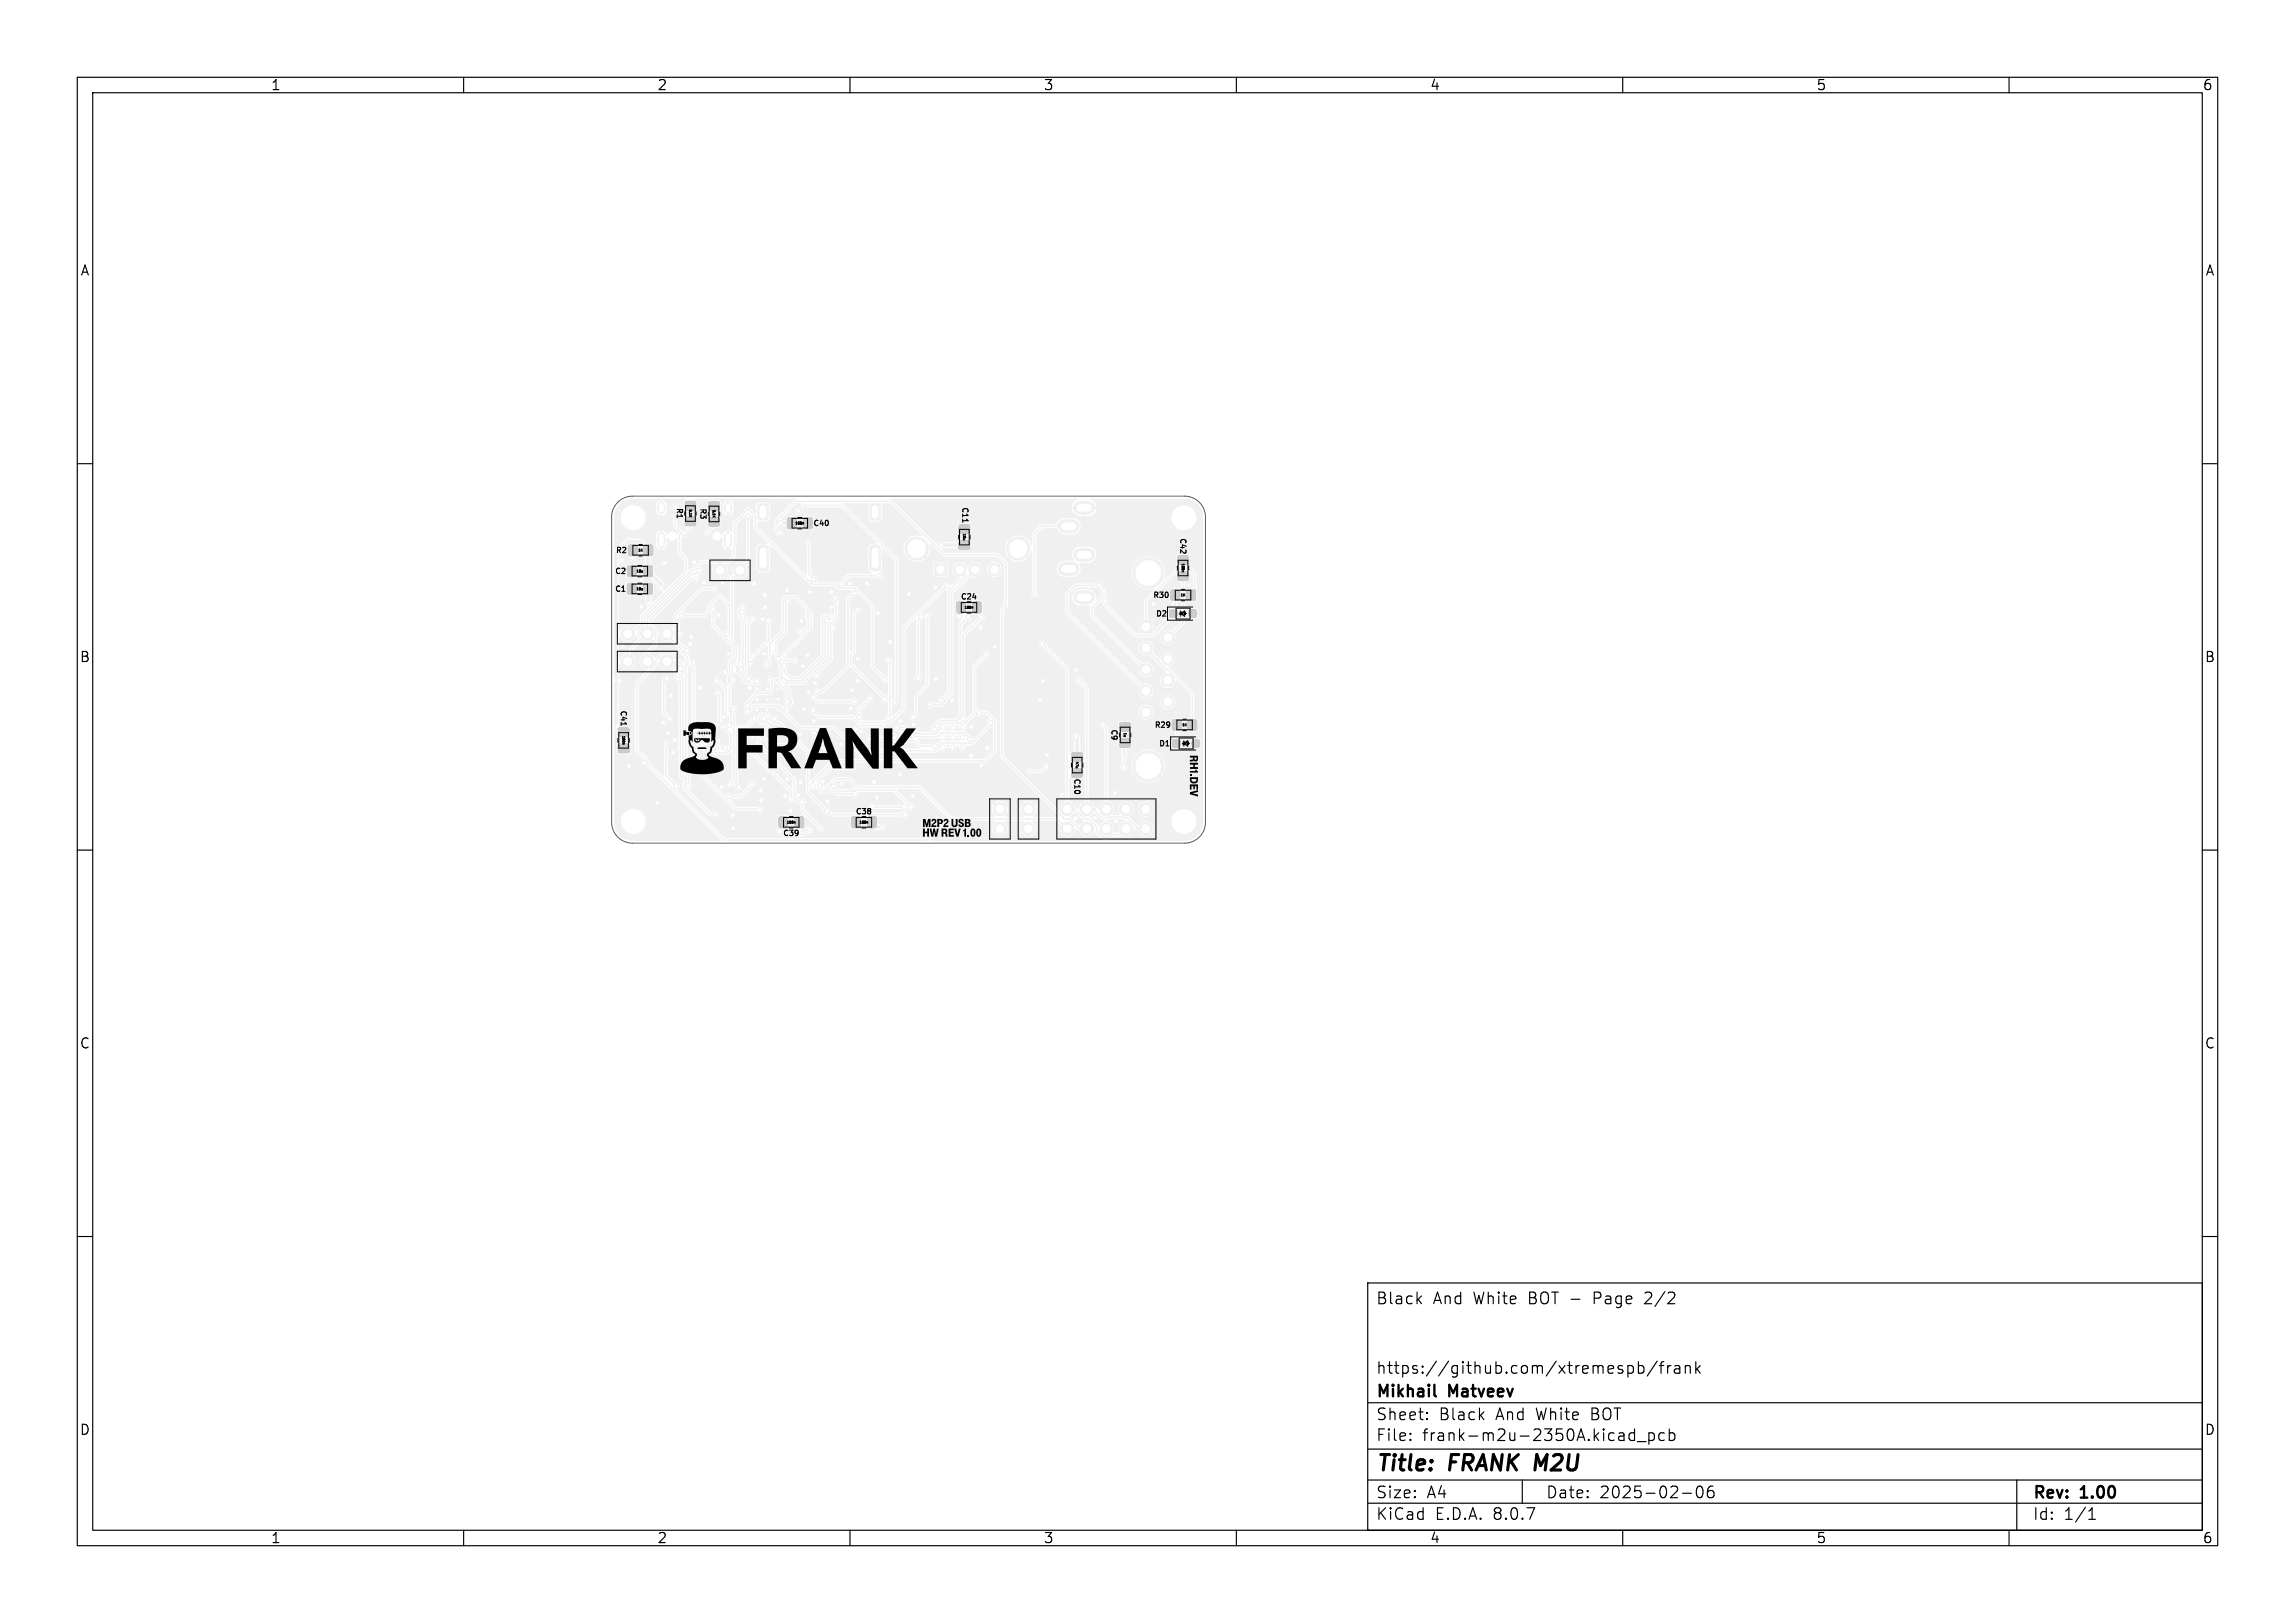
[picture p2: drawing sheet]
<svg xmlns="http://www.w3.org/2000/svg" width="297mm" height="210mm" viewBox="0 0 297 210" stroke-linecap="round" stroke-linejoin="round" font-family="sans-serif">
<defs><g id="words">
<g font-size="2.8">
<text x="178" y="190.9">Title:</text>
<text x="187.7" y="190.9">FRANK M2U</text>
</g>
<g font-size="2.1">
<text x="178" y="169">Black</text>
<text x="185.4" y="169">And</text>
<text x="190.7" y="169">White</text>
<text x="198" y="169">BOT -</text>
<text x="206.6" y="169">Page</text>
<text x="213.4" y="169">2/2</text>
<text x="178" y="178">https://github.com/xtremespb/frank</text>
<text x="178" y="184">Sheet:</text>
<text x="178" y="181.2">Mikhail</text>
<text x="186.2" y="184">Black</text>
<text x="187.6" y="181.2">Matveev</text>
<text x="193.7" y="184">And</text>
<text x="199" y="184">White</text>
<text x="206.2" y="184">BOT</text>
<text x="178" y="186.7">File:</text>
<text x="184.1" y="186.7">frank-m2u-2350A.kicad_pcb</text>
<text x="178" y="196.9">KiCad</text>
<text x="178" y="194.1">Size:</text>
<text x="184.7" y="194.1">A4</text>
<text x="185.7" y="196.9">E.D.A.</text>
<text x="193.3" y="196.9">8.0.7</text>
<text x="200" y="194.1">Date:</text>
<text x="207" y="194.1">2025-02-06</text>
<text x="263" y="194.3">Rev:</text>
<text x="263" y="196.9">Id:</text>
<text x="267.1" y="196.9">1/1</text>
<text x="269.4" y="194.3">1.00</text>
</g>
<g font-size="1.8">
<text x="35" y="11.9">1</text>
<text x="85" y="11.9">2</text>
<text x="135" y="11.9">3</text>
<text x="185" y="11.9">4</text>
<text x="235" y="11.9">5</text>
<text x="285" y="11.9">6</text>
<text x="10.3" y="35.9">A</text>
<text x="285.4" y="35.9">A</text>
<text x="10.3" y="85.9">B</text>
<text x="285.3" y="85.9">B</text>
<text x="10.3" y="135.9">C</text>
<text x="285.3" y="135.9">C</text>
<text x="10.3" y="185.9">D</text>
<text x="285.3" y="185.9">D</text>
<text x="35" y="199.9">1</text>
<text x="85" y="199.9">2</text>
<text x="135" y="199.9">3</text>
<text x="185" y="199.9">4</text>
<text x="235" y="199.9">5</text>
<text x="285" y="199.9">6</text>
</g>
<g font-size="1.5">
<text x="153.8" y="97.7" transform="rotate(90 153.8 97.7)">RH1.DEV</text>
<text x="119.4" y="107.2">M2P2USB</text>
<text x="119.4" y="108.5">HWREV1.00</text>
</g>
<g font-size="1">
<text x="87.4" y="65.6" transform="rotate(90 87.4 65.6)">R1</text>
<text x="90.4" y="65.7" transform="rotate(90 90.4 65.7)">R3</text>
<text x="124.3" y="65.5" transform="rotate(90 124.3 65.5)">C11</text>
<text x="79.6" y="71.8">R2</text>
<text x="105.2" y="68.3">C40</text>
<text x="152.5" y="69.5" transform="rotate(90 152.5 69.5)">C42</text>
<text x="79.5" y="76.8">C1</text>
<text x="79.5" y="74.5">C2</text>
<text x="124.2" y="77.8">C24</text>
<text x="149.1" y="77.6">R30</text>
<text x="149.5" y="80">D2</text>
<text x="80.1" y="91.8" transform="rotate(90 80.1 91.8)">C41</text>
<text x="143.6" y="94.3" transform="rotate(90 143.6 94.3)">C9</text>
<text x="149.3" y="94.4">R29</text>
<text x="138.8" y="100.6" transform="rotate(90 138.8 100.6)">C10</text>
<text x="149.9" y="96.8">D1</text>
<text x="110.6" y="105.6">C38</text>
<text x="101.2" y="108.4">C39</text>
</g>
<g font-size=".4">
<text x="89.1" y="65.9" transform="rotate(90 89.1 65.9)">5.1K</text>
<text x="92.2" y="65.9" transform="rotate(90 92.2 65.9)">5.1K</text>
<text x="82.6" y="71.4">1K</text>
<text x="102.9" y="67.9">100n</text>
<text x="124.6" y="69" transform="rotate(90 124.6 69)">10u</text>
<text x="82.3" y="76.4">10u</text>
<text x="82.3" y="74.1">10u</text>
<text x="152.8" y="77.2">1K</text>
<text x="152.9" y="72.9" transform="rotate(90 152.9 72.9)">100n</text>
<text x="124.8" y="78.8">100n</text>
<text x="152.6" y="79.6">3V3</text>
<text x="80.5" y="95.2" transform="rotate(90 80.5 95.2)">100n</text>
<text x="145.4" y="94.8" transform="rotate(90 145.4 94.8)">1u</text>
<text x="153" y="94">1K</text>
<text x="139.2" y="98.5" transform="rotate(90 139.2 98.5)">47u</text>
<text x="153" y="96.4">3V3</text>
<text x="101.8" y="106.6">100n</text>
<text x="111.2" y="106.6">100n</text>
</g>
</g></defs>
<g fill="#f0f0f0" stroke="#f0f0f0" stroke-width=".13">
<path d="M88.7 64.9h.2h1.1l.1 .2-.1 .9-.2 .1-1.1-.1v-.2z"/>
<path d="M88.7 66.9h.2h1.1l.1 .2-.1 .9-.2 .1-1.1-.1v-.2z"/>
<path d="M91.8 65l.2-.1 1 .1 .1 .2-.1 .8-.1 .1-1.1-.1-.1-.1z"/>
<path d="M91.8 67l.2-.1 1 .1 .1 .2-.1 .8-.1 .1-1.1-.1-.1-.1z"/>
<path d="M123.9 77.9h.1h.9l.1 .2-.1 1.2h-.2h-.8l-.1-.2z"/>
<path d="M125.9 77.9h.2h.9v.2v1.2h-.2h-.9v-.2z"/>
<path d="M112.3 105.7h.2h.9v.2v1.2h-.2h-.9v-.2z"/>
<path d="M110.3 105.7h.1h.9l.1 .2-.1 1.2h-.2h-.8l-.1-.2z"/>
<path d="M151.8 93.2l.2-.1 .8 .1 .1 .2-.1 1-.1 .1-.9-.1-.1-.1z"/>
<path d="M153.8 93.2l.2-.1 .8 .1 .1 .2-.1 1-.1 .1-.9-.1-.1-.1z"/>
<path d="M147.5 80.3h1.6v1.6h-1.6z"/>
<path d="M151.4 79l.2-.1 .7 .1 .1 .2-.1 .6-.2 .1-.7-.1v-.1z"/>
<path d="M153.9 79l.2-.1 .7 .1 .1 .2-.1 .6-.2 .1-.7-.1v-.1z"/>
<path d="M102 67h.1h.9l.1 .2-.1 1.2h-.2h-.8l-.1-.2z"/>
<path d="M104 67h.2h.9v.2v1.2h-.2h-.9v-.2z"/>
<path d="M120.9 73h1.6v1.5h-1.6z"/>
<path d="M98.1 70.7l.2-.1h.8h.2l.1 .2 .1 2.7-.1 .2-.2 .1h-.9l-.2-.2z"/>
<path d="M98.1 65.3l.3-.1h.8l.2 .1 .1 1.6-.2 .3-.9 .1-.3-.2z"/>
<path d="M112.6 65.3l.3-.1h.8l.2 .1 .1 1.6-.2 .3-.9 .1-.3-.2z"/>
<path d="M112.6 70.7l.2-.1h.8h.2l.1 .2 .1 2.7-.1 .2-.2 .1h-.9l-.2-.2z"/>
<path d="M152.5 74h.1h1.2v.2v.9h-.2h-1.1l-.1-.2z"/>
<path d="M152.5 71.9h.1h1.2v.2v.9l-.2 .1-1.1-.1-.1-.2z"/>
<path d="M138.8 99.5h.1h1.2v.2v.9h-.2h-1.1l-.1-.2z"/>
<path d="M138.8 97.4h.1h1.2v.2v.9l-.2 .1-1.1-.1-.1-.2z"/>
<path d="M151.8 95.8l.2-.1 .7 .1 .1 .2-.1 .6-.2 .1-.7-.1v-.1z"/>
<path d="M154.3 95.8l.2-.1 .7 .1 .1 .2-.1 .6-.2 .1-.7-.1v-.1z"/>
<path d="M83.4 70.6l.2-.1 .8 .1 .1 .2-.1 1-.1 .1-.9-.1-.1-.1z"/>
<path d="M81.4 70.6l.2-.1 .8 .1 .1 .2-.1 1-.1 .1-.9-.1-.1-.1z"/>
<path d="M145 95.6h.1h1.2v.2v.9h-.2h-1.1l-.1-.2z"/>
<path d="M145 93.5h.1h1.2v.2v.9l-.2 .1-1.1-.1-.1-.2z"/>
<path d="M124.2 67.9h.1h1.2v.2v.9l-.2 .1-1.1-.1-.1-.2z"/>
<path d="M124.2 70h.1h1.2v.2v.9h-.2h-1.1l-.1-.2z"/>
<path d="M151.6 76.4l.2-.1 .8 .1 .1 .2-.1 1-.1 .1-.9-.1-.1-.1z"/>
<path d="M153.6 76.4l.2-.1 .8 .1 .1 .2-.1 1-.1 .1-.9-.1-.1-.1z"/>
<path d="M102.9 105.8l.2-.1 .9 .1v.1v1.2h-.2h-.9v-.2z"/>
<path d="M100.9 105.8l.1-.1 .9 .1 .1 .1-.1 1.2h-.2h-.8l-.1-.2z"/>
<path d="M83.3 75.5h.2h.9v.2v1.2h-.2h-.9v-.2z"/>
<path d="M81.3 75.5h.1h.9l.1 .2-.1 1.2h-.2h-.8l-.1-.2z"/>
<path d="M80.1 96.3h.1h1.2v.2v.9h-.2h-1.1l-.1-.2z"/>
<path d="M80.1 94.2h.1h1.2v.2v.9l-.2 .1-1.1-.1-.1-.2z"/>
<path d="M83.3 73.2h.2h.9v.2v1.2h-.2h-.9v-.2z"/>
<path d="M81.3 73.2h.1h.9l.1 .2-.1 1.2h-.2h-.8l-.1-.2z"/>
<circle cx="138.1" cy="104.7" r=".85"/>
<circle cx="138.1" cy="107.2" r=".85"/>
<circle cx="140.6" cy="104.7" r=".85"/>
<circle cx="140.6" cy="107.2" r=".85"/>
<circle cx="143.2" cy="104.7" r=".85"/>
<circle cx="143.2" cy="107.2" r=".85"/>
<circle cx="145.7" cy="104.7" r=".85"/>
<circle cx="145.7" cy="107.2" r=".85"/>
<circle cx="148.3" cy="104.7" r=".85"/>
<circle cx="148.3" cy="107.2" r=".85"/>
<circle cx="122" cy="94.1" r=".3"/>
<circle cx="123.3" cy="94.1" r=".3"/>
<circle cx="124.6" cy="94.1" r=".3"/>
<circle cx="122" cy="95.4" r=".3"/>
<circle cx="123.3" cy="95.4" r=".3"/>
<circle cx="124.6" cy="95.4" r=".3"/>
<circle cx="122" cy="96.7" r=".3"/>
<circle cx="123.3" cy="96.7" r=".3"/>
<circle cx="124.6" cy="96.7" r=".3"/>
<circle cx="97.9" cy="91.9" r=".3"/>
<circle cx="97.9" cy="90.5" r=".3"/>
<circle cx="97.9" cy="89.1" r=".3"/>
<circle cx="99.3" cy="91.9" r=".3"/>
<circle cx="99.3" cy="90.5" r=".3"/>
<circle cx="99.3" cy="89.1" r=".3"/>
<circle cx="100.7" cy="91.9" r=".3"/>
<circle cx="100.7" cy="90.5" r=".3"/>
<circle cx="100.7" cy="89.1" r=".3"/>
<circle cx="86.3" cy="82" r=".85"/>
<circle cx="83.8" cy="82" r=".85"/>
<circle cx="81.2" cy="82" r=".85"/>
<circle cx="86.3" cy="85.6" r=".85"/>
<circle cx="83.8" cy="85.6" r=".85"/>
<circle cx="81.2" cy="85.6" r=".85"/>
<circle cx="151.1" cy="90.8" r=".8"/>
<circle cx="151.1" cy="88" r=".8"/>
<circle cx="151.1" cy="85.3" r=".8"/>
<circle cx="151.1" cy="82.5" r=".8"/>
<circle cx="148.3" cy="92.2" r=".8"/>
<circle cx="148.3" cy="89.4" r=".8"/>
<circle cx="148.3" cy="86.6" r=".8"/>
<circle cx="148.3" cy="83.9" r=".8"/>
<circle cx="148.6" cy="99.1" r="2"/>
<circle cx="148.6" cy="74.1" r="2"/>
<circle cx="131.8" cy="71" r="1.5"/>
<circle cx="118.6" cy="71" r="1.5"/>
<circle cx="128.7" cy="73.7" r=".8"/>
<circle cx="126.2" cy="73.7" r=".8"/>
<circle cx="124.2" cy="73.7" r=".8"/>
<circle cx="133.1" cy="104.7" r=".85"/>
<circle cx="133.1" cy="107.2" r=".85"/>
<circle cx="129.4" cy="104.7" r=".85"/>
<circle cx="129.4" cy="107.2" r=".85"/>
<circle cx="93.2" cy="73.8" r=".85"/>
<circle cx="95.7" cy="73.8" r=".85"/>
</g>
<path d="M137.8 68.1h1M137.8 73.6h1M139.8 77.3h1M139.8 65.7h1M139.8 71.8h1" fill="none" stroke="#f0f0f0" stroke-width="1.8"/>
<path d="M85.6 65.4v.6M85.6 69.3v1.1M94.2 65.4v.6M94.2 69.3v1.1" fill="none" stroke="#f0f0f0" stroke-width="1"/>
<g fill="#ececec" stroke="#ececec" stroke-width=".13">
<circle cx="93.5" cy="75.4" r=".3"/>
<circle cx="83" cy="75" r=".3"/>
<circle cx="91.1" cy="75.4" r=".3"/>
<circle cx="100.3" cy="93" r=".3"/>
<circle cx="99.8" cy="95.3" r=".3"/>
<circle cx="114.9" cy="85.4" r=".3"/>
<circle cx="115" cy="92.9" r=".3"/>
<circle cx="120.9" cy="96.5" r=".3"/>
<circle cx="116.9" cy="95.8" r=".3"/>
<circle cx="112.6" cy="90.4" r=".3"/>
<circle cx="111.1" cy="92.8" r=".3"/>
<circle cx="112.6" cy="95.6" r=".3"/>
<circle cx="115.9" cy="96.5" r=".3"/>
<circle cx="110.8" cy="94.4" r=".3"/>
<circle cx="115.7" cy="95.5" r=".3"/>
<circle cx="98.2" cy="95.2" r=".3"/>
<circle cx="103.8" cy="103.8" r=".3"/>
<circle cx="106.2" cy="107.2" r=".3"/>
<circle cx="112.9" cy="104.4" r=".3"/>
<circle cx="117" cy="104.4" r=".3"/>
<circle cx="97.7" cy="93" r=".3"/>
<circle cx="102.4" cy="103.5" r=".3"/>
<circle cx="117.1" cy="105.4" r=".3"/>
<circle cx="107" cy="105" r=".3"/>
<circle cx="98.8" cy="93" r=".3"/>
<circle cx="97.4" cy="95.2" r=".3"/>
<circle cx="102" cy="96.7" r=".3"/>
<circle cx="117.9" cy="104.4" r=".3"/>
<circle cx="107.9" cy="101.7" r=".3"/>
<circle cx="98.4" cy="104.7" r=".3"/>
<circle cx="90" cy="96" r=".3"/>
<circle cx="87.7" cy="87.8" r=".3"/>
<circle cx="92.6" cy="105.3" r=".3"/>
<circle cx="100.9" cy="107.6" r=".3"/>
<circle cx="104.8" cy="107.3" r=".3"/>
<circle cx="110.7" cy="102.7" r=".3"/>
<circle cx="110.6" cy="99.4" r=".3"/>
<circle cx="103.6" cy="81.7" r=".3"/>
<circle cx="99.2" cy="86" r=".3"/>
<circle cx="92.9" cy="89.7" r=".3"/>
<circle cx="92" cy="94.5" r=".3"/>
<circle cx="120.4" cy="91.2" r=".3"/>
<circle cx="95" cy="91.8" r=".3"/>
<circle cx="94.4" cy="101.6" r=".3"/>
<circle cx="94.4" cy="103.1" r=".3"/>
<circle cx="97.3" cy="101.5" r=".3"/>
<circle cx="105.2" cy="101.7" r=".3"/>
<circle cx="126.7" cy="92.2" r=".3"/>
<circle cx="96.8" cy="92.1" r=".3"/>
<circle cx="128.2" cy="93.5" r=".3"/>
<circle cx="121.7" cy="90.6" r=".3"/>
<circle cx="105.6" cy="87.4" r=".3"/>
<circle cx="107.8" cy="81.3" r=".3"/>
<circle cx="107" cy="80.3" r=".3"/>
<circle cx="101.4" cy="88.1" r=".3"/>
<circle cx="107.6" cy="79.7" r=".3"/>
<circle cx="101.5" cy="86.1" r=".3"/>
<circle cx="105" cy="79.6" r=".3"/>
<circle cx="101.5" cy="84.7" r=".3"/>
<circle cx="97.4" cy="84.9" r=".3"/>
<circle cx="99.5" cy="80.4" r=".3"/>
<circle cx="97.4" cy="80.1" r=".3"/>
<circle cx="97.1" cy="85.9" r=".3"/>
<circle cx="96.9" cy="87.8" r=".3"/>
<circle cx="96.2" cy="79.7" r=".3"/>
<circle cx="96.1" cy="78.6" r=".3"/>
<circle cx="95.9" cy="86.6" r=".3"/>
<circle cx="110.5" cy="90.8" r=".3"/>
<circle cx="105.3" cy="90.2" r=".3"/>
<circle cx="95.8" cy="94.2" r=".3"/>
<circle cx="95.6" cy="101.9" r=".3"/>
<circle cx="87.5" cy="101.7" r=".3"/>
<circle cx="86.2" cy="96.3" r=".3"/>
<circle cx="98" cy="88.1" r=".3"/>
<circle cx="95.3" cy="85.9" r=".3"/>
<circle cx="91.6" cy="68.9" r=".3"/>
<circle cx="88.5" cy="69" r=".3"/>
<circle cx="81.9" cy="72.2" r=".3"/>
<circle cx="92.3" cy="78.8" r=".3"/>
<circle cx="94.4" cy="93.8" r=".3"/>
<circle cx="96.8" cy="66.8" r=".3"/>
<circle cx="86.3" cy="87.8" r=".3"/>
<circle cx="86.7" cy="93" r=".3"/>
<circle cx="89.8" cy="94.6" r=".3"/>
<circle cx="93.7" cy="94.1" r=".3"/>
<circle cx="90.4" cy="73.8" r=".3"/>
<circle cx="89.1" cy="101.7" r=".3"/>
<circle cx="87.4" cy="65.6" r=".3"/>
<circle cx="103.3" cy="66.1" r=".3"/>
<circle cx="115.8" cy="90.8" r=".3"/>
<circle cx="90.1" cy="74.8" r=".3"/>
<circle cx="88.6" cy="100.2" r=".3"/>
<circle cx="114.6" cy="88" r=".3"/>
<circle cx="88.5" cy="85.8" r=".3"/>
<circle cx="133.2" cy="99.8" r=".3"/>
<circle cx="135.4" cy="99.2" r=".3"/>
<circle cx="94.8" cy="87.9" r=".3"/>
<circle cx="94.5" cy="74.8" r=".3"/>
<circle cx="100.9" cy="69" r=".3"/>
<circle cx="89.7" cy="85.8" r=".3"/>
<circle cx="93.8" cy="96.8" r=".3"/>
<circle cx="106.6" cy="101.9" r=".3"/>
<circle cx="134.9" cy="83.3" r=".3"/>
<circle cx="142.8" cy="93.9" r=".3"/>
<circle cx="139.7" cy="88.1" r=".3"/>
<circle cx="104.6" cy="70.3" r=".3"/>
<circle cx="105.3" cy="75" r=".3"/>
<circle cx="142.2" cy="75.8" r=".3"/>
<circle cx="113.8" cy="74.5" r=".3"/>
<circle cx="108.8" cy="75.5" r=".3"/>
<circle cx="108.1" cy="77.3" r=".3"/>
<circle cx="101.8" cy="91.7" r=".3"/>
<circle cx="142.9" cy="76.5" r=".3"/>
<circle cx="110.5" cy="76.8" r=".3"/>
<circle cx="105.7" cy="89.5" r=".3"/>
<circle cx="127" cy="79.9" r=".3"/>
<circle cx="124.6" cy="93" r=".3"/>
<circle cx="118.2" cy="92.8" r=".3"/>
<circle cx="120" cy="79.7" r=".3"/>
<circle cx="120.9" cy="94.3" r=".3"/>
<circle cx="125.3" cy="79.8" r=".3"/>
<circle cx="127.6" cy="84.7" r=".3"/>
<circle cx="118.6" cy="94.6" r=".3"/>
<circle cx="118.8" cy="87.7" r=".3"/>
<circle cx="119.2" cy="79.8" r=".3"/>
<circle cx="143" cy="77.8" r=".3"/>
<circle cx="105.2" cy="91.9" r=".3"/>
<circle cx="122.6" cy="75.9" r=".3"/>
<circle cx="106.2" cy="96.3" r=".3"/>
<circle cx="105.4" cy="94.8" r=".3"/>
<circle cx="107.6" cy="97.6" r=".3"/>
<circle cx="101.9" cy="90.8" r=".3"/>
<circle cx="99.7" cy="88" r=".3"/>
<circle cx="100.7" cy="85.2" r=".3"/>
<circle cx="102.9" cy="85.4" r=".3"/>
<circle cx="96.8" cy="91.3" r=".3"/>
<circle cx="92.8" cy="88" r=".3"/>
<circle cx="93.7" cy="92.8" r=".3"/>
<circle cx="145.4" cy="99.3" r=".3"/>
<circle cx="125.5" cy="95.7" r=".3"/>
<circle cx="116" cy="94.2" r=".3"/>
<circle cx="114.6" cy="90.4" r=".3"/>
<circle cx="111" cy="78.9" r=".3"/>
<circle cx="92.4" cy="76.2" r=".3"/>
<circle cx="88.9" cy="84.2" r=".3"/>
<circle cx="101.9" cy="77.8" r=".3"/>
<circle cx="100.4" cy="84.5" r=".3"/>
<circle cx="88" cy="82" r=".3"/>
<circle cx="94.2" cy="82.1" r=".3"/>
<circle cx="88.2" cy="79.7" r=".3"/>
<circle cx="124.2" cy="79.8" r=".3"/>
<circle cx="103.4" cy="107.4" r=".3"/>
<circle cx="114.2" cy="107" r=".3"/>
<circle cx="80.1" cy="88" r=".3"/>
<circle cx="79.9" cy="94" r=".3"/>
<circle cx="85.5" cy="76.1" r=".3"/>
<circle cx="83.9" cy="78.1" r=".3"/>
<circle cx="139.2" cy="95.3" r=".3"/>
<circle cx="121.8" cy="70.5" r=".3"/>
<circle cx="101" cy="67.7" r=".3"/>
<circle cx="133.9" cy="76.9" r=".3"/>
<circle cx="99" cy="78.6" r=".3"/>
<circle cx="98.9" cy="84.6" r=".3"/>
<circle cx="139.2" cy="105.9" r=".3"/>
<circle cx="141.7" cy="105.8" r=".3"/>
<circle cx="144.4" cy="106.3" r=".3"/>
<circle cx="153.9" cy="75.7" r=".3"/>
<circle cx="149.3" cy="78.2" r=".3"/>
<circle cx="80.6" cy="83.6" r=".3"/>
<circle cx="103.7" cy="80.3" r=".3"/>
<circle cx="121.1" cy="76" r=".3"/>
<circle cx="105.5" cy="88.4" r=".3"/>
<circle cx="85.9" cy="93.5" r=".3"/>
<circle cx="91.3" cy="96.2" r=".3"/>
<circle cx="116.7" cy="94.8" r=".3"/>
<circle cx="116.5" cy="93.3" r=".3"/>
<circle cx="115.2" cy="83.1" r=".3"/>
<circle cx="105.3" cy="93.3" r=".3"/>
<circle cx="107.1" cy="103.7" r=".3"/>
<circle cx="93" cy="95.9" r=".3"/>
<circle cx="103.9" cy="86.2" r=".3"/>
<circle cx="104.5" cy="84.8" r=".3"/>
<circle cx="89.8" cy="72.8" r=".3"/>
<circle cx="83" cy="78.5" r=".3"/>
<circle cx="107.6" cy="76.6" r=".3"/>
<circle cx="107.6" cy="78.6" r=".3"/>
<circle cx="104.8" cy="76.6" r=".3"/>
<circle cx="101.9" cy="76.4" r=".3"/>
<circle cx="97.6" cy="75.5" r=".3"/>
<circle cx="110" cy="75.5" r=".3"/>
<circle cx="99" cy="77" r=".3"/>
<circle cx="113.6" cy="79.3" r=".3"/>
<circle cx="112.2" cy="75.5" r=".3"/>
<circle cx="121.1" cy="87.9" r=".3"/>
<circle cx="128.7" cy="83.7" r=".3"/>
<circle cx="126.9" cy="81.2" r=".3"/>
<circle cx="117.6" cy="76.9" r=".3"/>
<circle cx="108.9" cy="96.3" r=".3"/>
<circle cx="83.3" cy="98.7" r=".3"/>
<circle cx="111.5" cy="94.6" r=".3"/>
<circle cx="102.8" cy="96.6" r=".3"/>
<circle cx="106.5" cy="101.1" r=".3"/>
<circle cx="86" cy="72.9" r=".3"/>
<circle cx="108.9" cy="101.4" r=".3"/>
<circle cx="113.1" cy="101.2" r=".3"/>
<circle cx="116.5" cy="100.2" r=".3"/>
<circle cx="111.3" cy="97.8" r=".3"/>
<circle cx="144.3" cy="102.6" r=".3"/>
<circle cx="137.4" cy="102.8" r=".3"/>
<circle cx="135.5" cy="97.7" r=".3"/>
<circle cx="80.5" cy="72.5" r=".3"/>
<circle cx="111" cy="88.1" r=".3"/>
<circle cx="111" cy="85.2" r=".3"/>
<circle cx="135" cy="88.1" r=".3"/>
<circle cx="139.3" cy="86.7" r=".3"/>
<circle cx="134.6" cy="90.5" r=".3"/>
<circle cx="127.8" cy="96.8" r=".3"/>
<circle cx="127" cy="99" r=".3"/>
<circle cx="97" cy="89" r=".3"/>
<circle cx="103.5" cy="95" r=".3"/>
<circle cx="104.7" cy="89.5" r=".3"/>
<circle cx="104.1" cy="91.8" r=".3"/>
<circle cx="118.2" cy="93.7" r=".3"/>
<circle cx="125.7" cy="97.7" r=".3"/>
<circle cx="125.7" cy="94" r=".3"/>
<circle cx="123.2" cy="90.7" r=".3"/>
<circle cx="118.1" cy="103" r=".3"/>
<circle cx="124.8" cy="76.9" r=".3"/>
<circle cx="113.5" cy="103.2" r=".3"/>
<circle cx="110.2" cy="89.3" r=".3"/>
<circle cx="110.1" cy="91.7" r=".3"/>
<circle cx="94.9" cy="107.2" r=".3"/>
<circle cx="94.8" cy="105.5" r=".3"/>
<circle cx="101.6" cy="103" r=".3"/>
<circle cx="93.4" cy="101.8" r=".3"/>
<circle cx="103.6" cy="101.2" r=".3"/>
<circle cx="87.3" cy="95.8" r=".3"/>
<circle cx="86.4" cy="94.9" r=".3"/>
<circle cx="87.1" cy="97.4" r=".3"/>
<circle cx="102.3" cy="104.9" r=".3"/>
<circle cx="98.5" cy="103.6" r=".3"/>
<circle cx="103.3" cy="102.9" r=".3"/>
<circle cx="100" cy="99.3" r=".3"/>
<circle cx="101.9" cy="100.8" r=".3"/>
<circle cx="98.9" cy="100.8" r=".3"/>
<circle cx="98.4" cy="102.3" r=".3"/>
<circle cx="110.7" cy="95.9" r=".3"/>
<circle cx="94.3" cy="84.6" r=".3"/>
<circle cx="98.7" cy="80.1" r=".3"/>
<circle cx="93" cy="79.6" r=".3"/>
<circle cx="86.8" cy="90" r=".3"/>
<circle cx="88.1" cy="86.6" r=".3"/>
<circle cx="93.9" cy="87" r=".3"/>
<circle cx="90.6" cy="89" r=".3"/>
<circle cx="89.4" cy="82.4" r=".3"/>
<circle cx="89.3" cy="83.3" r=".3"/>
<circle cx="87.6" cy="84.4" r=".3"/>
<circle cx="81.4" cy="99.1" r=".3"/>
<circle cx="85.1" cy="103.9" r=".3"/>
<circle cx="80.7" cy="96.8" r=".3"/>
</g>
<g fill="none" stroke="#f0f0f0" stroke-width=".2">
<path d="M81.9 71.7v.5M83.8 72.1v1.8M87.4 65.6v2.5l.5 .6v2.8l.9 .9v1.6l-5.7 5.8v.9l-1.4 1.3M89.6 67.9l-1.1 1.1M90.1 74.8h-.6l-5.4 5.4v.6l.8 .7v1.9l-1.1 1.1v1.1M90.4 73.8l-.4 .4h-.4l-5.8 5.9v1.9M92.3 78.8v2.2l2.7 2.6v1.4l-.6 .5v2.1l-.1 .1v.5l.1 .1v3.7l.2 .2v1.4l-.2 .2M92.4 67.5v.6l-.8 .8M92.4 76.2h-1.6l-3.4 3.4v3.1l1.5 1.5M94.5 72.5h.1M94.5 74.8l.3 .2v7.9l.5 .6v1.6l-.5 .6v2.2M96.1 78.6l-.4 .5v.8l.4 .5v6l-.2 .2"/>
<path d="M96.2 79.7l.3 .2v7.5l.4 .4M96.8 66.8v5.9l-1.1 1.1M100.9 69l-.4-.5v-1.1l2.5-2.5h12.3l6.9 6.9h6.9l1.1 1.1v5.5l-.5 .5v19l8.1 8.1h.6l1.1 1.1v.1h1.1M101.9 77.8l-.2 .2v3.7l-1.3 1.3v1.5M103.3 66.1l.7-.7h5l7 7v18.2l-.2 .2M104.6 70.3l.1 .1v4l.6 .6M105 79.6v1.6l-3.5 3.5M107.2 79.7v.1M107.6 79.8l-1-.1-.2 .2v5l-2.8 2.8h-1.3l-.8-.8v-.8M108.1 77.3l.1 .2v2.5l-1 1v4.1l-3 3v.1l-.2 .2h-2.1l-.3 .3 .6 .6v1.1l.2 .2v.5l-.6 .6M110.5 76.8l-.8 .8v8.6l-3.3 3.3h-.7M111 78.9l-.4 .5v4.9l-.5 .5v1.1l4.5 4.6"/>
<path d="M113.8 74.5h-3.9l-1.1 1M119.2 79.8l-.4 .4v7.5M120 79.7v8.9l-1.4 1.5v2.3l-.4 .4M122.6 75.9h-.2l-5.4 5.4v10.3l-1.8 1.9h-4.2l-.7-.7h-4.2l-.9-.9M124.2 73.7l.8 .8-2.2 1.9v13.1l-1.1 1.1M125.3 79.8l-1 1v11.8l-.4 .6h-2.2l-.8 .8v.3M126.2 73.7l-2.5 2.5h-.2l-.3 .4v13.1l-.9 .9v.3l-.4 .3h-1.5M127 79.9l-2.4 2.3v10.8M138.3 68.1h-3.5l-.9 .9v7.9M142.2 75.8h-3.1l-1 1v2.4l10.2 10.2M142.9 76.5v.5l-1.6 1.6v1l7 7M143 77.8v.5l4 3.9h2.2l2.7-2.6"/>
<path d="M152.1 77v2.2M152.1 78.1l-.2 .2v1.1l-2.2 2.1v.2M153.1 74.5v6l-2 2M154.1 77l.5-.5v-2.2l-.7-.7h-1.4l-4.2 4.2v3.3M81.2 85.6v-1.1l1.8-1.7-.3-.3v-1l.7-.7v-.9l6-6h.1l1.2-1.2h3.6l.7-.6v-1.4l.1-.1v-2.9l1.1-1.1v-.1l.6-.7 1 1v1.4l7.3 7.4h3l.5 .5h2.1l2.2 2.2v8l1.7 1.7M86.2 96.3v4.1l1.3 1.3M86.3 87.8l-.4 .4v4l.8 .8M86.3 82.1l2 2v.3l.7 .7v1l-.3 .2v13.2l.5 .4v1.7l-.1 .1M86.3 85.6l2.1 2.1v12.2l.2 .3M87.7 87.8l.3 .3v12.3l.4 .3h.4v.5l-.3 .3v.5l3.4 3.3h.7M88 82l-.2-.2v-1.7l.4-.4h3l.6-.6v-.7l1.3-1.4 1.3 1.3v3.5l-.2 .3M88.5 85.9h-.4l-1.3-1.4h-1l-.9 1v.6l-2.5 2.4v8.5l1.5 1.5v.3l9.8 9.9h26.2"/>
<path d="M89.7 85.8v7.6l3.4 3.4h.7M90 96v3.4l5.2 5.3h3.2M92.8 88l1.2 1.2v3.3l-.3 .3M92.9 89.7l.2 .2v3.5l-1.1 1.1M93.7 94.1l.9 .9v1.9l-.5 .5h-2.5l-1.1-1.1v-1l-.7-.7M95 91.8v9.2l-.6 .6M95.3 85.9l.3 .3-.2 .2v.4l.3 .4h.4v.3l.2 .2v.3l.4 .4h1l.3-.3M95.8 94.2l-.5 .5v6.5l-.2 .2 .5 .5M96.8 92.1l.7-.8h3.4l.3 .3v.3l2.3 2.3h4.5l2.9 2.9h10.2l.4-.3v-.4l.3-.3 4 .1 2.4-2.4v-.3M97.4 80.1l-.6 .6v5l.3 .2M97.4 95.2l.6-.5h.4l.4 .3v.4l.9 1h2l.3 .3M97.7 93l-1.2 1.2v2.4l6 5.8-.1 1.1"/>
<path d="M98.2 95.2v1.1l4.6 4.6v2.2l.6 .7h.4v1l2.4 2.4M98.8 93h.7M99.5 80.4v2.5l-2.1 2M99.5 93l.5 .6h.9l3.6 3.6v5.3l2.9 2.9h9.7M99.5 93h.1M99.9 88v1.4l-.3 .3h-1.6l-1.2 1.2v.4M100.3 93h-.3l-.6-.5h-.8l-.3 .3v.4l.3 .4h.3l.9 .9v.8M100.3 88l1.6 1.5v1.3M100.7 85.4l.3 .4v.1v.4l.2 .2v1l-.5 .5h-1M100.7 85.2v.2M100.7 85.4h2.2M103.6 81.7h.4l.6-.6v-1l-.2-.2v-.5l.2-.2v-.3l-1.6-1.6h-1.3l-.3 .3v4l-1.8 1.7v2.3l-.4 .4"/>
<path d="M105.3 90.2l.6 .6h4.6M105.4 94.8v.7l2.2 2.1M107 80.3l-.2 .2v4.5l-3.1 3.1h-2.3M107.2 85.6h.1M107.8 81.3l-.3 .3v3.7l-1.9 1.9v.2M110.6 99.4h-3.2l-1.5 1.5v1l.5 .6h.5l.2-.2h.9l.4 .4h2.3M110.8 94.4l.4-.5h3l1.5 1.6M112.6 95.6h2.5l.8 .9M112.6 90.4l-1.5 1.4v1M114.9 85.5l.3 .2v7l-.2 .2M116 94.2l.1-.1h1.2l1.2 1.2h2.8l.5-.5h3l.7 .8v.1M116.9 95.8h1.6l.7 .7h1.7"/>
<path d="M126.7 92.2h1l1 1v4l-1.2 1.3h-19.6l-2.7 2.6v.7M127.6 84.7l-1.5 1.5v6.2l-1.2 1.2h-3.1l-.3 .3v.7l-.4 .3h-2.2l-.3-.3M134.9 83.3l3.2 3.2v18.2h1l1.3 1.3h.6l.9 .9v.6l.8 .8h.9l.4-.3h1.1l.6-.6M135.4 99.2l-.6 .6h-1.6M139.7 88.1l.9 .9v15.7h1.1v.2l.9 .9h1l.1-.1h1.5l.1 .1h.6l1.3 1.3v.1h1.1M142.8 93.9l.4 .4v10.4M145.4 96.3v3M145.6 96.1v1.5l-.2 .2M148.3 84l2.7 2.6h.2l3.1 3.1v4.1M148.3 83.9l1.7 1.7M152.3 93.8v2.4M152.3 95.4v.8"/>
<path d="M97.3 101.5l-1.5 1.6h-1.4M104.8 107.3l-.7 .7h-2.8l-.4-.4M106.6 101.9h.6l.1-.1v-.3l.8-.7h1.9l1.1 1.1h7.9l4.1 4.1h13.7l1.3 1.2M107.9 101.7l.6 .7h1.7l.2-.2h5.3l2.2 2.2M117 104.4h-4.1M139.5 105.1v.1"/>
</g>
<path d="M83.8 71.6v2.3l1.7 1.7v.5M83.9 71.2l-1.1-1.1h-1.5l-1.6 1.6v15.9l.4 .4-.4 .4v5.4l1 1M83.9 76.7v1.4M101 67.7h1.5M121.8 70.5h3M124.2 78.8v1M139.2 95.3l.2 .2v2.5M103.4 106.4v1M112.8 106.4l.6 .6h.8" fill="none" stroke="#f0f0f0" stroke-width=".5"/>
<g fill="#f0f0f0">
<path d="M148.6 77.9l3.5-3.5h.1v.5a.54 .54 0 0 0 .6 .4v.9l-1.1-.1-.3 .2v1.2a.42 .42 0 0 0 .4 .4v.1l-.2 .3v.4l-.4 .3v.7l-1.7 1.7a.17 .17 0 0 1 0 .2 .17 .17 0 0 1-.2 0l-.1-1.4-.1-.1h-.5z"/>
<path d="M154 74.2h.1l.3 .2-.1 1.7-.9 .1v-.9l.5-.2z"/>
<path d="M85.1 85.7l.1-.1a1.16 1.16 0 0 0 1.7 .9l.7 .7v.1a.49 .49 0 0 0-.3 .6 .49 .49 0 0 0 .5 .4v4.7h-.6l-.2-.3-.4-.2-.4-.4v-3.8a.62 .62 0 0 0 .6-.5 .47 .47 0 0 0-.6-.4 .47 .47 0 0 0-.4 .5l-.1 .3v4l.5 .7a.47 .47 0 0 0 .4 .5 .47 .47 0 0 0 .6-.4h.6v7.4l.5 .5 .3 .1-.3 .4v.7l3.4 3.4 .5 .1a.47 .47 0 0 0 .7 .1 .47 .47 0 0 0 0-.7 .47 .47 0 0 0-.7 .1l-.3-.1-2.7-2.7v-.2a.47 .47 0 0 0 .2-.7v-1.5l-.4-.5v-12.9l.4-.4 .1 .1v7.3l.4 .5v.1a.48 .48 0 0 0-.6 .5 .48 .48 0 0 0 .6 .5l.3 .3v.1a.54 .54 0 0 0-.7 .5l.2 .4 .1 3.2 5.3 5.3h2.9a.47 .47 0 0 0 .7 .1 .47 .47 0 0 0-.1-.7 .47 .47 0 0 0-.7 .1h-2.6l-.8-.8v-.1l.3-.2h1.1l1.3-1.3a.48 .48 0 0 0 .6-.4 .48 .48 0 0 0-.5-.5 .48 .48 0 0 0-.4 .6l-1.2 1.1h-.9a.51 .51 0 0 0-.9 .1h-.1l-3.6-3.6 .1-2.8 1.2 1.1h2.6l.4-.3h.2v3.6l-.2 .2a.48 .48 0 0 0-.5 .3 .48 .48 0 0 0 .3 .6 .48 .48 0 0 0 .6-.4 .43 .43 0 0 1 .3 .5 .46 .46 0 0 0 .8-.1 .46 .46 0 0 0-.5-.6l.1-6.6 .1-.1 .5-.2 .1 2.2 5.8 5.7 .1 .7a.48 .48 0 0 0-.1 .8 .48 .48 0 0 0 .7-.2l.7 .4 .1 .8 .5 .5-.1 .1h-1l-.3 .4h-.5l-.3-.4h-.4a.62 .62 0 0 0-.9 .4v.4h.7v-.8h.2v.8h.7v-.4h.5v1l.2 .4 .1 .3-.1 .1h-1.5v-.4h.5l.2-.2 .1-.6h-.7l-.1 .8-.1-.1v-.7h-.7v.5a.32 .32 0 0 1-.1 .4 .5 .5 0 0 0 .5 .7l.3 .1h2.9l.5-.4a.47 .47 0 0 0 .5-.4 .47 .47 0 0 0-.5-.5 .47 .47 0 0 0-.4 .6l-.2 .2-.3-.1 .1-.3 .3-.3v-1.3h.1l1.4 1.4a.48 .48 0 0 0 .5 .6 .48 .48 0 0 0 .5-.5 .48 .48 0 0 0-.6-.5l-2-2v-.5a.49 .49 0 0 0 0-.7 .49 .49 0 0 0-.7-.1l-.4-.4v-2.2l-4.5-4.6v-.5h.1l1.1 1h1.8a.47 .47 0 0 0 .5 .4 .47 .47 0 0 0 .5-.5 .47 .47 0 0 0-.6-.4h-2l-.3-.3v-.1a.49 .49 0 0 0 .6-.3 .49 .49 0 0 0-.1-.6l-.1-.6-.9-.8 .1-.2h.2l.6 .5h.8l3.5 3.5v5.3l2.3 2.4a.5 .5 0 0 0 .5 .5l.3 .2h2.5h.1v.6h1.6v-.6h.4h.1v.8h-2.1v.5l.1 .2 .2 .1h.4v-.8h.2v.8h.3l.3-.2 .1-.6h.5v.5l.3 .3 1.6 .1a.46 .46 0 0 0 .6-.2 .46 .46 0 0 0-.3-.7l-.7 .1v-.9h3.1a.48 .48 0 0 0 .8-.1 .48 .48 0 0 0-.3-.7l.2-.3a.49 .49 0 0 0 .7 .2 .49 .49 0 0 0 .2-.6l-.2-.2-.3-.1-1.7-1.6v-.2h2.8l4.2 4.1h5.7l.1 .1a1.07 1.07 0 0 0-.4 1.1 1.07 1.07 0 0 0 .9 .8 1.02 1.02 0 0 0 1-.7 1.02 1.02 0 0 0-.5-1.1l.1-.2h2.5l.1 .2a1.02 1.02 0 0 0-.3 1.5 1.02 1.02 0 0 0 1.6 0 1.02 1.02 0 0 0-.3-1.5l.1-.2h3l.5 .5a1.05 1.05 0 0 0 .2 1.3 1.05 1.05 0 0 0 1.3 0l.3-.4 .1-.3 .5 .2a1.06 1.06 0 0 0 .9 .7 1.06 1.06 0 0 0 1-.5h.2l1 .9h1l.4-.3h1.1l.1-.1a1.07 1.07 0 0 0 1.5-.9l.4 .2a1.06 1.06 0 0 0 .9 .7 1.06 1.06 0 0 0 1-.5 1.01 1.01 0 0 0-.4-1.4 1.01 1.01 0 0 0-1.4 .5h-.1l-1.1-1.1a1.09 1.09 0 0 0 .2-1.8 1.03 1.03 0 0 0-1.3 .2 1.03 1.03 0 0 0-.1 1.3h-.8l-.1-.1a1.1 1.1 0 0 0-.6-1.6v-9.5l-.2-.2a.48 .48 0 0 0-.4-.6 .48 .48 0 0 0-.5 .5 .48 .48 0 0 0 .6 .4v9.4a1.26 1.26 0 0 0-.7 1h-.2v-.1a.77 .77 0 0 1-.6-.6l-.5-.3v-14.7l-.8-.8a.47 .47 0 0 0-.4-.6 .47 .47 0 0 0-.5 .6 .47 .47 0 0 0 .6 .3l.6 .7v8.1l-.1 .1-.5-.3v-1.7l-.1-.1a.49 .49 0 0 0-.8-.4 .49 .49 0 0 0 .1 .9v1.4l-.6 .4v-.1v-11l-3.1-3.1a.47 .47 0 0 0-.4-.5 .47 .47 0 0 0-.5 .5 .47 .47 0 0 0 .6 .4l2.9 2.9v12.5h-2a.47 .47 0 0 0-.6-.4 .47 .47 0 0 0-.4 .5l-.2 .2h-1.1a.47 .47 0 0 0-.7-.1 .47 .47 0 0 0 0 .8 .47 .47 0 0 0 .7-.1h1.3l.4-.4a.45 .45 0 0 0 .6-.5h2v4.5a1.22 1.22 0 0 0-.8 1l-.1 .1h-.1l-7-7v-18.8l.6-.6-.1-5.6-1.2-1.3h-6.9l-.5-.4 .1-.2h1.9l.4 .4h1.2l.3-.3v-.8l-.1-.2-.2-.2h-1.2l-.4 .3h-1.8a.5 .5 0 0 0-.7 .4l-.1-.1-5.8-5.7v-.2h23.9l.1 .1a1.19 1.19 0 0 0-.7 1h.6v.2h-.6v.2a1.19 1.19 0 0 0 1.5 .8v-.6h.2v.6h.5a1.1 1.1 0 0 0 1-1h-.6v-.2h.6v-.2a1.33 1.33 0 0 0-.7-.8l.1-.1h12a2.4 2.4 0 0 1 2.4 2.4h-.9v-.3a1.6 1.6 0 0 0-2.3-1 1.6 1.6 0 0 0-.6 2.4h-12l-.3-.6-.5-.3h-1.6a1.45 1.45 0 0 0-.8 .7h-2l-.3 .3h-8.7l-.1-.3-.2-.1h-1.1l-.3 .1-.1 .2v.4h.8v-.7h.2v.7h.8v-.3h8.7l-.5 .5h-10v.4l.4 .3h.4v-.7h.2v.7l.5-.1 .2-.1 .1-.2v-.3h8.2l-.3 .3v1.8h-.1l-.5-.8-.3 .3-.2-.1 .4-.4h-.1a1.69 1.69 0 0 0-2.2 0l.4 .4-.1 .1-.4-.3-.1 .1a1.7 1.7 0 0 0 .1 2.1l.4-.4 .1 .2-.4 .4h.1a1.69 1.69 0 0 0 2.2 0l-.4-.4 .2-.2 .3 .4 .4-.8h.2v.1v5.1a.46 .46 0 0 0 0 .7 .46 .46 0 0 0 .7-.1 .54 .54 0 0 0-.2-.7l.1-7.4 .7-.6h1.8l.4 .5 .4 .2 1.4 .1a1.06 1.06 0 0 0 1-1.2h12.1a1.61 1.61 0 0 0 1.8 .5 1.61 1.61 0 0 0 1-1.6h.9v5.2h-1.7l-.1-.3-.3-.1h-11.7l-.3-.6-.5-.3h-1.6a1.11 1.11 0 0 0-.6 1.7l-1.4 .1a1.06 1.06 0 0 0-.7 1.1 1.06 1.06 0 0 0 .9 1l1.4-.1a1.1 1.1 0 0 0 .6-1.7l1.4-.1a1.06 1.06 0 0 0 .8-1.1h10.6l-.3 .2v.5h.8v-.7h.2v.7h.8v-.3h1.7v2.2h-.8l-.9-.9-.2-.1v-.1l.2-.3v-.3h-1.8v.3l.2 .4-1.6 1.6h-.1a2.23 2.23 0 0 0-.6-2.2 2.23 2.23 0 0 0-2.2-.6 2.17 2.17 0 0 0-1.3 2.8 2.17 2.17 0 0 0 2.8 1.3v.1l-1.3 1.4-.1 2.4-.6 .1-.1 1.8-.3-.1-3.7-3.7a.5 .5 0 0 0-.2-.9l.1-.4a.49 .49 0 0 0 .1-.6 .49 .49 0 0 0-.6-.3 .51 .51 0 0 0-.2-.6 .51 .51 0 0 0-.7 .1l-2.8 .1-1.1 1.2v2.6l9.5 9.5a.99 .99 0 0 0 .4 1.3 .99 .99 0 0 0 1.3-.3 1 1 0 0 0-.1-1.2 1 1 0 0 0-1.2-.2l-9.4-9.4v-2.2l.8-.9h2.6l.2 .2h.5v.4l.1 .3-.6 .7h-.1a1.21 1.21 0 0 0-1-1.4l-1.4 .1a1.06 1.06 0 0 0-.7 1.1 1.06 1.06 0 0 0 .9 1h1.4v1.4l6.3 6.3a.99 .99 0 0 0 .4 1.3 .99 .99 0 0 0 1.3-.2 1 1 0 0 0-.1-1.2 1 1 0 0 0-1.2-.2l-6.2-6.3v-.8l.9-.9 .3 .6 4 4 2.4 .1 2.5-2.4 .5-.1 .2-.1 .1-.8-.1-.3v-.9l.4-.1 .1 .1v2.5l-1.2 1.2a.98 .98 0 0 0-1.4 .5 .98 .98 0 0 0 .7 1.3 1.02 1.02 0 0 0 1-1.4l1.4-1.4v-2.8h.1l.2 .1 .9-.1 .2-.2 .1-3.3h.8v4.8h-.6a.58 .58 0 0 0-.8-.4 .49 .49 0 0 0-.6 .6h.6v-.6h.2v.6h.6v-.2h.6v.4h-2a.49 .49 0 0 0 .6 .6v-.6h.2v.6l.4-.1 .2-.5h.6v13.8h-.6a.52 .52 0 0 0-.5-.4l-.1-3.3-3.2-3.2v-.2a.97 .97 0 0 0 .8-1 .97 .97 0 0 0-1.1-.9 .97 .97 0 0 0-.9 1l-.9-.9a1 1 0 0 0-.2-1.2 1 1 0 0 0-1.2-.1 .99 .99 0 0 0-.3 1.3 .99 .99 0 0 0 1.3 .4l2.1 2.1v.1l-.4 .3 .4 .3-.2 .1-.3-.3a.98 .98 0 0 0 0 1.3l.3-.4 .2 .1-.4 .4 .1 .1 .3 .1h.6l.3-.2-.4-.4 .2-.1 .3 .4 .2-.6 .2-.1 1.7 1.8 .1 1h-2v-.2a.96 .96 0 0 0-1.5-.6 .96 .96 0 0 0 .1 1.7 .96 .96 0 0 0 1.4-.9h2v1.4h-4.8l-.1-.2a.95 .95 0 0 0-1.5-.6 .95 .95 0 0 0 .2 1.6 .95 .95 0 0 0 1.4-.8h4.8v.7l-.4 .1-.1 .3h-.5l-.1-.2-.2-.1h-1l-.2 .2v.5h-5.1l-.1-.3-.2-.1h-1.2l-.3 .2v.5h.8v-.7h.2v.7h.8v-.3h5.1v.5h-6.9v.4l.3 .2 .5 .1v-.7h.2v.7l.5-.1 .2-.1 .1-.2v-.3h5.1v.1a.52 .52 0 0 0 .4 .4v.6a.43 .43 0 0 1-.3 .4l-5.2 .1-.1-.2-.2-.2h-1.2l-.3 .3v.8l.1 .2 .4 .3v1.9a.46 .46 0 0 0-.1 .7 .46 .46 0 0 0 .7 0 .54 .54 0 0 0-.1-.7v-.9l.2-.3v-.8l.5-.2 .1-.9h5.1v.7l.2 .3 .2 .1 .7-.1 .2-.2v-.7l-.1-.2-.2-.2v-.8l.3-.1 .1-.2 .1-1.1h.5v1.1l.1 .2 .2 .1 1-.1 .2-.3v-1h.6v2.6h-.3a.76 .76 0 0 0-1-.4l-.3 .2v.4h.6v-.6h.2v.6h.6v-.2h.2v.6h-.2v-.2h-1.4a.49 .49 0 0 0 .6 .6v-.6h.2v.6h.3l.3-.4h.2v2.6h-4.9l-.1-.3a2.15 2.15 0 0 0-3.3-1.4 2.15 2.15 0 0 0 .2 3.7 2.15 2.15 0 0 0 3.2-2h4.9v7.1h-.9v-.3a1.6 1.6 0 0 0-1.7-1.2h-3.8l-.1-.2a1.01 1.01 0 0 0-1.5-.6 1.01 1.01 0 0 0 .1 1.7 1.01 1.01 0 0 0 1.5-.9h3.8h-.3a1.61 1.61 0 0 0-1.2 1.9 1.61 1.61 0 0 0 1.8 1.3 1.61 1.61 0 0 0 1.4-1.7h.9v.5a2.4 2.4 0 0 1-2.4 2.1h-32.9l-.1-.2 1.6-1.7a.46 .46 0 0 0 .1-.7 .46 .46 0 0 0-.8 .2l.1 .5-1.5 1.5h-26l-6.2-6.1v-.2a.48 .48 0 0 0 .3-.5 .48 .48 0 0 0-.5-.4l-.9-.9v-3.6a.46 .46 0 0 0-.1-.8 .46 .46 0 0 0-.6 .5l.2 .3v3.7l-.2 .1-1.7-1.7v-.5l-1.4-1.4v-8.3l2.4-2.4z"/>
<path d="M83.1 82.9h.1a1.24 1.24 0 0 0 1.3-.2l.1 .6-1.1 1.1a.35 .35 0 0 1-.3 .4 1.04 1.04 0 0 0-.4 1.1 1.04 1.04 0 0 0 1 .8l-1.6 1.8v7.9h-.6l-.1-.2-.3-.1h-1.1l-.2 .1-.1 .2v.3h.8v-.6h.2v.6h.8v-.3h.6v.5h-2.4v.5l.3 .2h.5v-.7h.2v.7h.5l.3-.2v-.5h.6v.3l1.4 1.4v.4l7.2 7.2h-7.2a1.61 1.61 0 0 0-2.5-1.3 1.61 1.61 0 0 0 0 2.8 1.61 1.61 0 0 0 2.5-1.3v-.2h7.2l2.5 2.5-.1 .1h-11.3a2.4 2.4 0 0 1-2.4-2.4v-12.1h.1l.2 .1v.8l.3 .3h1.2l.2-.2 .1-.2-.1-.9-.2-.2h-.7l-.5-.5v-5a.56 .56 0 0 0 .5-.5 .56 .56 0 0 0-.5-.5v-1.5l.1-.1a1.11 1.11 0 0 0 1.7 .4 1.03 1.03 0 0 0-.4-1.7l.1-.1z"/>
<path d="M143.3 106.1l.6-.1h1.1l.6 .1 .1 .1a1.12 1.12 0 0 0-.9 1.5h-.1h-.6a1.1 1.1 0 0 0-.9-1.5z"/>
<path d="M139 105.1h.2l1 1.2-.6 .5-1-1a.15 .15 0 0 1-.1-.1 .15 .15 0 0 1 .2-.2z"/>
<path d="M141.1 105.6l.5-.4 .9 .8 .6 .1v.1l-.1 .1a1.19 1.19 0 0 0-.8 .5l-1.1-1.1z"/>
<path d="M109.3 65.1h3.1v.1v.9h.4v.2h-.4v.9l.4 .3h.4v-.4h.2v.4h.2l.4-.2 .1-.2 .1-.8h-.5v-.2h.5l-.1-.9 1-.1 4.2 4.1-.1 .2a1.76 1.76 0 0 0-1.7 .3l.4 .4-.2 .1-.3-.3-.2 .1a1.7 1.7 0 0 0 .2 2.1l.3-.4 .2 .2-.4 .4h.1a1.69 1.69 0 0 0 2.2 0l-.4-.4 .1-.2 .4 .4 .1-.1a3.2 3.2 0 0 0 .3-1.6l1.8 1.6h6.9l.9 1 .1 .7h-.3l-.2-.6-.4 .3-.1-.1 .3-.4a.98 .98 0 0 0-1.2 0l.3 .4-.1 .1-.4-.3-.1 .2-.1 .6 .2 .4 .4-.3 .1 .1-.3 .4a.98 .98 0 0 0 1.2 0l-.3-.4 .1-.1 .4 .3 .2-.6h.3v4.4h-2.8a.62 .62 0 0 0-.9-.4h-.3l-.2 .1-.1 .2v.5h.6v-.8h.2v.8h.7v-.4h2.8l-.1 .2-.5 .5v19.1l7.6 7.7v.1h-3.2h-.1l.1-.2-.4-.4 .1-.1 .4 .4a1.03 1.03 0 0 0 0-1.4l-.4 .4-.1-.1 .4-.4-.3-.2h-.6l-.5 .2 .4 .4-.1 .1-.4-.4a1.03 1.03 0 0 0 0 1.4l.4-.4 .1 .1-.4 .4 .1 .2h-.1h-2.4l.1-.2-.4-.4 .1-.1 .4 .4 .3-.7-.3-.7-.4 .4-.1-.1 .4-.4a1.03 1.03 0 0 0-1.4 0l.4 .4-.1 .1-.4-.4-.3 .7 .3 .7 .4-.4 .1 .1-.4 .4 .1 .2h-5.6l-4.2-4.1h-7.8l-1.1-1.1h-2.1l-.9 .9v.2h-.2a.6 .6 0 0 0-.7 .1l-.1-.7 1.4-1.3 2.7-.1a.47 .47 0 0 0 .7 .1 .47 .47 0 0 0-.1-.7 .47 .47 0 0 0-.7 .1h-2.3l-.1-.1 .3-.3h19.6l1.4-1.5v-4l-1.2-1.2-.7-.1-.3-.1h-.4v-.1v-5.3l1.1-1.2a.48 .48 0 0 0 .6-.4 .48 .48 0 0 0-.5-.5 .48 .48 0 0 0-.5 .5l-1.2 1.4v6l-.7 .7h-.1l-.2-.3v-10.2l2-2.1a.51 .51 0 0 0 .6-.3 .51 .51 0 0 0-.3-.6v-.7h-1.5v.6l.3 .2h.3v-.8h.2l.1 1.2-2 1.9-.1-.8 .7-.7a.49 .49 0 0 0 .5-.5 .49 .49 0 0 0-.6-.4v-1.3l-.1-.2-.3-.2h-.8l-.2 .2-.1 .2v1l.2 .5a.52 .52 0 0 0 .6 .7l-.4 .5v11.7l-.3 .5h-2.2l-.9 1a.45 .45 0 0 0-.1 .6l-.1 .1h-1.4a.48 .48 0 0 0-.4-.5 .48 .48 0 0 0-.5 .3l-.8-.7h-1a.46 .46 0 0 0-.7 .1 .46 .46 0 0 0 .2 .7 .46 .46 0 0 0 .6-.2h.8l1.1 1.1-.1 .1h-.9a.47 .47 0 0 0-.7-.1 .47 .47 0 0 0 0 .7 .47 .47 0 0 0 .7-.1h1l.7 .7-.1 .1h-2.5l-.1-.2a.51 .51 0 0 0-.4-.8l.1-.1a.48 .48 0 0 0 .1-.5 .48 .48 0 0 0-.5-.3l-1.1-1.2 .8-.1 1.9-2v-10.3l1.3-1.3 .1 .1v7.2a.46 .46 0 0 0-.1 .7 .46 .46 0 0 0 .7-.1 .54 .54 0 0 0-.1-.7v-7l.6-.3 .1 .1v8.4l-1.5 1.5v2.3a.48 .48 0 0 0-.6 .4 .48 .48 0 0 0 .5 .5 .48 .48 0 0 0 .4-.5l.2-.3v-2.2l1.5-1.5v-8.6a.49 .49 0 0 0 0-.8 .49 .49 0 0 0-.7 .1l-.2-.1v-.1l2.9-2.9h.2l.1 13.1-.8 .8a.57 .57 0 0 0-.5 .7h-.5a.48 .48 0 0 0-.7-.1 .48 .48 0 0 0 0 .7 .48 .48 0 0 0 .7-.1h1.3l.4-.4v-.3l.9-1v-13l.2-.2 .2-.1 1.9-1.8a1 1 0 0 0 1.2-.3 1 1 0 0 0 0-1.3 1.06 1.06 0 0 0-1.7 .5 1.03 1.03 0 0 0-1.6-.6h-.9l-.2-.1h-1.7v.1v1.6l.1 .1h1.7l.1-.1v-1.6h.9a.99 .99 0 0 0-.3 1.1 .99 .99 0 0 0 1 .7l-.4 .5h-.2l-.6 .5a.52 .52 0 0 0-.4-.3 .52 .52 0 0 0-.5 .3l-5.4 5.4-.1 10.4-1.1 1.3-.2-.1v-1.4l.1-.1a.55 .55 0 0 0 .6-.1 .55 .55 0 0 0 .2-.5v-18.2l-7.1-7.1z"/>
<path d="M104.8 102.1h.1a.58 .58 0 0 0 .7 0l.7 .6h.6l.3-.2h.6l.5 .5h1.9a.52 .52 0 0 0 .7 .1 .52 .52 0 0 0 .2-.6h4.5l1.4 1.4-.5 .3h-3.2a.47 .47 0 0 0-.7-.1 .47 .47 0 0 0 0 .7 .47 .47 0 0 0 .7-.1h3.3l.3 .1 .1 .2-.3 .2-9.2-.1a.55 .55 0 0 0-.6-.6l-2.1-2.1z"/>
<path d="M138.4 98.4h.1l.3 .3h1.2a.25 .25 0 0 1 .4-.1v.8h-.1l-.3-.1h-.5v1.5h.5l.3-.2 .1 .1v3a1.37 1.37 0 0 0-.8 1l-.5-.3a1.16 1.16 0 0 0-.7-.7v-3.1h.1l.3 .2h.5v-1.5h-.5l-.3 .2h-.1z"/>
<path d="M108.1 101.2l.1-.1h1.7l.7 .7v.1l-.3 .1-.2 .1h-1.5l-.2-.3a.58 .58 0 0 0-.4-.5z"/>
<path d="M97.5 93.5l.5-.2 .5 .5h.3l.7 .8 .1 .3-.2 .3v.3h-.1l-.3-.2v-.5l-.4-.4h-.7l-.4 .3a.49 .49 0 0 0-.5 .7 .49 .49 0 0 0 .8 .1l.2 .1v.8l4.5 4.6v.9h-.1l-2.3-2.3h-.2l-3.1-3.1v-2.2z"/>
<path d="M95.1 87l.5 .4a.33 .33 0 0 1 .4 .3l.1 .4 .4 .5h1.2a.47 .47 0 0 0 .7-.3 .47 .47 0 0 0-.3-.6 .47 .47 0 0 0-.6 .4h-.2a.59 .59 0 0 0-.5-.8v-1a.52 .52 0 0 0 .6-.1 .52 .52 0 0 0-.1-.7l.4-.2 .2-.5 1.4-1.3 .1 .1-.1 1.9a.47 .47 0 0 0-.5 .5 .47 .47 0 0 0 .6 .4 .47 .47 0 0 0 .3-.6l.2-.1v-.9l.1-.1 .1 .1a.25 .25 0 0 1 .2 .2 .25 .25 0 0 1-.1 .3l.1 .2 .4 .4v.5l.2 .3v.7l-.3 .3h-.5a.47 .47 0 0 0-.8 0 .47 .47 0 0 0 .3 .7v.8l-.1 .2-1.7 .1-1.3 1.3a.7 .7 0 0 0 0 .9 .47 .47 0 0 0 .1 .8 .47 .47 0 0 0 .6-.5l.5-.4h3.1l.2 .1v.3l2.4 2.4h1.5l.1 .2a.53 .53 0 0 0 .1 .7l.1 .3 .5 .7a.51 .51 0 0 0 .7 .4l.8 .8a.52 .52 0 0 0 .5 .6v.1l-2.8 2.8h-.1l-.1-3.9-3.7-3.7-.3-.2a.48 .48 0 0 0-.1-.5 .48 .48 0 0 0-.6-.1l-.5-.4h-.9l-.6 .5a.5 .5 0 0 0-.6-.1 .5 .5 0 0 0-.2 .5l-.9 .9h-.1a.48 .48 0 0 0-.9 0l-.1-.1v-1.7a.5 .5 0 0 0 .1-.6 .5 .5 0 0 0-.6-.2v-.1v-2.8l.1-.1a.48 .48 0 0 0 .5-.4 .48 .48 0 0 0-.3-.5z"/>
<path d="M105.8 94.4h2.1l3 3h10.3l.4-.4a.61 .61 0 0 0 .7 .1l-.2-.2 .1-.2 .2 .3 .1-.6h.3l.1 .5 .2-.2 .2 .2-.3 .2 .4 .1 .2-.1-.3-.2 .2-.2 .2 .3 .1-.6h.2l.1 .1 .1 .5 .2-.3 .1 .2-.2 .2 .2 .1 .3-.1h.1l-.3-.2 .2-.2 .2 .3 .1-.5 .8-.1 2.4-2.4h.2v3l-1.2 1.2h-19.4l-.1-.1a.49 .49 0 0 0 .3-.6 .49 .49 0 0 0-.6-.4l-.8-.8a.54 .54 0 0 0-.6-.5l-.5-.5a.63 .63 0 0 0 .1-.8z"/>
<path d="M90.3 94.5h.1l2.5 2.5v.1h-1.2l-.9-.9v-.9l-.5-.6z"/>
<path d="M97.3 66.8h.1l.1 .1 .1 1.5 1.8 1.9-.1 .1h-.4v.5h-.2v-.5h-.6l-.2 .4v1.3h.4v.2h-.4v1.3l.2 .4 .6 .1v-.6h.2v.6l.3-.1 .4-.2 .1-1.5h-.5v-.2h.5l-.1-1.4 .1-.1 5.3 5.2 2.9 .1 .6 .4 1.7 .1-.2 .5-.5 .6v8.5l-3.2 3.2h-.2a.5 .5 0 0 0-.6-.1 .5 .5 0 0 0-.2 .7 .49 .49 0 0 0-.4 .5 .49 .49 0 0 0 .5 .4l.4 .3h4.3a.47 .47 0 0 0 .7 .1 .47 .47 0 0 0 0-.7 .47 .47 0 0 0-.7 .1h-4.1a.39 .39 0 0 1-.3-.4 .39 .39 0 0 1 .4-.3l.4-.1 3.5-3.4 4.2 4.1a.48 .48 0 0 0 .7 .5v1.5a.68 .68 0 0 0-.4 .8h-3a.64 .64 0 0 0-.1-.8v-.5l1.1-1a.48 .48 0 0 0 .6-.5 .48 .48 0 0 0-.6-.5 .48 .48 0 0 0-.4 .6l-1.2 1.2v.7l-.2 .2a.16 .16 0 0 1-.1 .1 .16 .16 0 0 1-.2-.1l-4.2-.1-.5-.4a.48 .48 0 0 0-.4-.6 .48 .48 0 0 0-.5 .5 .48 .48 0 0 0 .5 .4l.7 .7h4.2l.7 .6v.2a.47 .47 0 0 0-.5 .6 .47 .47 0 0 0 .8 .1v-.3l.2-.1h2.6l1.1 1-.1 .1h-2a.48 .48 0 0 0-.7-.1 .48 .48 0 0 0 0 .7 .48 .48 0 0 0 .7-.1h1.9l.6 .6 .1 .4-.1 .1h-4.4l-3-3h-4.5l-1.7-1.7v-.1l.3-.2 .1-.4 .4-.4v-.6l-.2-.3v-.9l-.5-.6h.1h2l1-1.1a.52 .52 0 0 0 .9 .1l.1-.6 1.7-1.8v-3.4a.52 .52 0 0 0 .4-.5 .52 .52 0 0 0-.3-.5l-.1-.2 .7-.7v-2.4a.47 .47 0 0 0-.2-.7 .47 .47 0 0 0-.7 .3 .47 .47 0 0 0 .4 .6v1.5l-.2 .1a.51 .51 0 0 0-.6 .1h-.7l-.3 .3v5l-2.8 2.7h-1l-.6-.7v-.3l.2-.4-.1-.3 .6-.1a.47 .47 0 0 0 .7 .1 .47 .47 0 0 0-.1-.7 .47 .47 0 0 0-.7 .1l-.6-.1 .2-.5 3.2-3.2v-1.3a.52 .52 0 0 0 .2-.6 .52 .52 0 0 0-.5-.4l-.1-.4-1.7-1.7h-1.5l-.5 .5v3.9l-1.2 1.3-.2-.1v-1.8a.46 .46 0 0 0 0-.8 .46 .46 0 0 0-.7 .4l.2 .4v2l-1.6 1.7h-.4l-.1-.1v-3.6l.2-.2a.47 .47 0 0 0 .6-.4 .47 .47 0 0 0-.6-.5 .47 .47 0 0 0-.4 .6h-.1l-.1-.6a.56 .56 0 0 0-.4-.6 .48 .48 0 0 0 .2-.6 .48 .48 0 0 0-.7-.2l-.1 .4-.3 .3v.9l.5 .6v5.1l-.1 .1-.4-.3 .2-.2v-1.8l-.6-.6v-7.9a.17 .17 0 0 1 0-.2 .17 .17 0 0 1 .2-.1 1.02 1.02 0 0 0 1.2-.1 1.02 1.02 0 0 0 .2-1.2l.5-.5v-5.6z"/>
<path d="M93.4 93.3a.59 .59 0 0 0 .7-.6l.2-.1 .1 .7-.4 .3a.62 .62 0 0 0-.7 .4 .5 .5 0 0 0 .5 .6l.6 .5v1.4l-.2 .1a.52 .52 0 0 0-.8 0h-.2l-1.5-1.5 .1-.2a.51 .51 0 0 0 .7-.5l.8-.9z"/>
<path d="M118.7 95.6l2.8-.1 .1 .2 .3-.3 .1 .2-.6 .6h-.2a.53 .53 0 0 0-.7 .1h-1.2l-.6-.6z"/>
<path d="M123.5 95.4l.2 .3 .1-.5 .2-.1 .1 .1 .1 .5 .2-.3 .1 .2-.2 .3h-.6l-.4-.3z"/>
<path d="M122.2 95.4l.2 .3 .1-.5 .2-.1 .1 .1 .1 .5 .2-.3 .2 .2-.3 .3h-.6l-.3-.3z"/>
<path d="M125 93.8l1.3-1.3a.57 .57 0 0 0 .8-.1l.5 .1 .5 .5a.65 .65 0 0 0-.3 .8l-1.8 1.8-.2-.3-.3-.1-.9-.9 .2-.1 .2 .2z"/>
<path d="M88 80.2l.7-.3h2.5l.7-.6h.1l.1 1.8 2.6 2.7v1l-.5 .7v1.9l-.2 .3 .1 1.1h-.1l-.7-.6a.48 .48 0 0 0-.4-.6 .48 .48 0 0 0-.5 .5 .48 .48 0 0 0 .6 .4l.7 .8v3l-.2 .1-.1-.1v-2.4a.47 .47 0 0 0-.4-.6 .47 .47 0 0 0-.5 .3 .47 .47 0 0 0 .3 .6l.1 3.1-.8 .7a.52 .52 0 0 0-.5 .7l-.2 .1-1.4-1.5v-7.1a.5 .5 0 0 0 .1-.7 .5 .5 0 0 0-.8 0v-.5l-.3-.3a.51 .51 0 0 0 .3-.6 .51 .51 0 0 0-.5-.4l-1.1-1.1v-.1l.1-.1a.47 .47 0 0 0 .6-.3 .47 .47 0 0 0-.4-.5z"/>
<path d="M123.5 94.2l.2 .2 .1-.5 .2-.1 .1 .1 .1 .5 .2-.2 .1 .1-.2 .3h-.6l-.4-.3z"/>
<path d="M122.2 94.2l.2 .2 .1-.5 .2-.1 .1 .1 .1 .5 .2-.2 .2 .1-.3 .3h-.6l-.3-.3z"/>
<path d="M97.1 90.9l.9-.9 1.7-.1 .5-.5v-1l.1-.1 1.3 1.3v.8a.61 .61 0 0 0 0 .9l-.2 .1-.5-.4h-3.4l-.2 .2-.2-.2z"/>
<path d="M109.3 75.4l.7-.7h3.4a.48 .48 0 0 0 .8 .1 .48 .48 0 0 0-.3-.8l.2-.4 .1-1.3h-.5v-.2h.5v-1l.1-.1 1.5 1.6v17.7a.2 .2 0 0 1-.2 .1 .2 .2 0 0 1-.2 0v-4.7a.49 .49 0 0 0-.3-.6 .49 .49 0 0 0-.6 .4 .52 .52 0 0 0 .4 .4v1.6l-.1 .1-.3-.1-1.4-1.4v-7.9l-2.3-2.3-1.5-.1h-.1z"/>
<path d="M110.4 77.2a.59 .59 0 0 0 .6-.3h.1l1.5 1.6v7.8l1.5 1.6a.49 .49 0 0 0 .2 .4 .49 .49 0 0 0 .6 .1v1.5l-.1 .1h-.3l-4.1-4.2-.1-.9 .5-.6v-4.8l.1-.1a.48 .48 0 0 0 .6-.4 .48 .48 0 0 0-.5-.6 .48 .48 0 0 0-.4 .6l-.3 .3v4.9l-.2 .2-.1-.1v-6.6z"/>
<path d="M87.4 85.6l.5 .5 .6 .2-.1 1-1.2-1.1z"/>
<path d="M85.1 82.1l.1-.1a1.16 1.16 0 0 0 1.6 .9l1.3 1.3v.4l.6 .6v.2l-.7 .1-1.2-1.3-1.1 .1-1 .9-.6-.6 1-1.1z"/>
<path d="M80.1 82.3h.1a1.11 1.11 0 0 0 1.7 .4l.3-.6h.1l.2 .7-1.5 1.6v.2l-.5 .3-.3 .4-.1-.1z"/>
<path d="M102.4 77.5h.5l1.4 1.5 .1 .1-.2 .3v.5l.2 .3v.8l-.5 .4a.48 .48 0 0 0-.7 .1 .48 .48 0 0 0 .3 .7v.1l-1.9 1.9a.56 .56 0 0 0-.6 .7 .16 .16 0 0 1-.1-.1 .16 .16 0 0 1 0-.2v-.2l-.2-.3v-1l1.3-1.4v-3.4a.68 .68 0 0 0 .4-.8z"/>
<path d="M95.4 67.8l.8-.9h.1l.2 .3 .1 5.4-.3 .3a1.09 1.09 0 0 0-1.3 .2 1.09 1.09 0 0 0-.2 1.2 .62 .62 0 0 0-.7 .4 .63 .63 0 0 0 .4 .6v2.6l-1.2-1.1h-.2l-1.6 1.5v.6l-.4 .5h-2.4l-.4-.2v-.1l2.6-2.6h1.1a.47 .47 0 0 0 .7 .1 .47 .47 0 0 0 0-.8 .47 .47 0 0 0-.7 .1l-1.3 .1-3.5 3.5-.1 1.8a1.37 1.37 0 0 0-1.2-.2 1.35 1.35 0 0 0-.7 .8h-.1v-.5l-.7-.7v-.4l5.1-5.2h.2a.48 .48 0 0 0 .8 .1 .48 .48 0 0 0-.2-.8 .51 .51 0 0 0 .5-.5 .51 .51 0 0 0-.3-.5l.4-.5h1.5l.1 .2a1.03 1.03 0 0 0 0 1.4 1.03 1.03 0 0 0 1.5 0 1.03 1.03 0 0 0-.1-1.5l.6-.1 .7-.8v-1.3l.1-.2z"/>
<path d="M93.1 77.5h.1l1 .9v3.1l-.5 .4-1.1-1v-1.7a.54 .54 0 0 0-.3-.9z"/>
<path d="M80.1 71.8l1-.9 .1 .9 .2 .3a.47 .47 0 0 0 .5 .6 .47 .47 0 0 0 .5-.6l.2-.3 .1-1 .1-.1 .4 .4v.7l.2 .3v.8l-.3 .5h-.5a.62 .62 0 0 0-.9-.4h-.4l-.2 .1-.1 .2v.5h.7v-.8h.2v.8h.7v-.4h.5v.6h-2.1v.5l.1 .2 .2 .1h.4v-.8h.2v.8h.3l.3-.2 .1-.6h.5v.5l.2 .2 .9 .1 .9 1a.51 .51 0 0 0 0 .6 .51 .51 0 0 0 .6 .1l.1 .1v.1l-1.3 1.3h-.1l-.1-.9 .3-.4-.1-1.2-.3-.2h-.7l-.2 .1-.2 .3h-.5a.62 .62 0 0 0-.9-.4h-.4l-.2 .1-.1 .2v.5h.7v-.8h.2v.8h.7v-.4h.5v.6h-2.1v.6l.2 .2h.5v-.8h.2v.8h.3l.3-.2 .1-.6h.5v.5l.4 .4v.7a.5 .5 0 0 0 .3 .7l-1 1v1l-.7 .7h-.2a1.06 1.06 0 0 0-1.7 .4l-.1-.1z"/>
<path d="M80.3 65.1l.7-.4 .9-.2h6.8l.1 .1-.3 .3v.5h1.8l-.1-.5-.3-.3 .1-.1h12.8l.1 .2-2.7 2.6v1.3l.2 .2a.47 .47 0 0 0 .4 .6 .47 .47 0 0 0 .5-.5 .47 .47 0 0 0-.5-.4v-.4h.9a.43 .43 0 0 0 .4 .5h.7l.3-.2 .1-.2-.1-1.2-.3-.2h-.7l-.3 .2-.1 .3h-.5l-.1-.1 2-2.1h.6l.1 .2-.4 .3a.48 .48 0 0 0-.6 .4 .48 .48 0 0 0 .5 .6 .48 .48 0 0 0 .5-.6l.3-.3h4.8l1.5 1.5h-5.1l-.2-.4h-.5a.62 .62 0 0 0-.8 .4v.4h.6v-.8h.2v.8h.7v-.4h5.1l.7 .6h-7.3v.5l.2 .3h.4v-.8h.2v.8h.3l.4-.2v-.6h5.8l2.4 2.4-.1 .2v.5h-.2v-.5h-.6l-.2 .4v1.3h.4v.2h-.4v1.2a.74 .74 0 0 0 .5 .6l-.1 .1h-3l-1 .9a.51 .51 0 0 0-.5 .3l-2.5-.1-.1-.1a.49 .49 0 0 0 0-.5 .49 .49 0 0 0-.5-.2l-.3-.3v-3.6a.47 .47 0 0 0-.1-.7 .47 .47 0 0 0-.7 .2 .47 .47 0 0 0 .3 .7v3.5l-.1 .1-6.3-6.2v-.7h.7v-.4h.2v.4h.3l.3-.2 .1-.2 .1-.8h-.5v-.2h.5l-.1-.7-.1-.3-.3-.1h-.3v.4h-.2v-.4l-.6 .1-.2 .2h-3l-.1-.3-.4-.3h-.1v.4h-.2v-.4l-.3 .2-.2 .2h-.3l-.1-.3-.3-.1h-1l-.4 .2v.5h.8v-.7h.2v.7h.8v-.3h.3l-.1 .5h-5v.4l.3 .3h.5v-.7h.2v.7l.4-.1 .2-.1 .1-.2 .1-.3h3.2h-2v.5l.4 .2h.4v-.7h.2v.7h.4l.3-.1 .1-.3v-.3h.6v.2h-.4a.73 .73 0 0 0 .6 .9v-.4h.2v.4l.4-.1 .1-.3 .1-.5h-.4v-.2h.4v-.3h3v.8h.4v.2l-.5 .1-.8-.8h-.2l-.8 .7-.1 .2-.5 .6h-2.1l-.1-.2-.2-.1h-1.2l-.2 .1v.2v.9l.2 .3-.1 .1a.47 .47 0 0 0-.6 .5 .47 .47 0 0 0 .5 .5 .47 .47 0 0 0 .4-.6l.6-.5 .4-.1 .2-.1 .1-1h2.1l-.6 .6v1.1h-.1l-.4-.1v.4h-.2v-.4a.78 .78 0 0 0-.6 .6h-.1a.59 .59 0 0 0-.9-.5 .59 .59 0 0 0-.1 1 .59 .59 0 0 0 .9-.2h.2v.2h.4v.2h-.4a.98 .98 0 0 0 .3 1l.3 .1v-.4h.2v.4h.4v.9l-.4 .4h-3.6l-1.2 1.2-.4 .2v-1.4l-.9-1v-1.9a.57 .57 0 0 0 .7-.4l.1-.2 .6-.7h.3l.2-.2 .1-1-.2-.2-.2-.1-1.1 .1-.2 .3v.7l.3 .5-.2 .2-.4 .1-.6-.6v-2a.46 .46 0 0 0 .1-.7 .46 .46 0 0 0-.7 0h-.7l-.2-.3-.4-.3v.4h-.2v-.4h-.1l-.4 .3-.1 .3v.3h.4v.2h-.4a.73 .73 0 0 0 .6 .9v-.4h.2v.4l.3-.1 .2-.4 .1-.4h-.4v-.2h.4v-.3h.7a.51 .51 0 0 0 .1 .7v.9h-3.5a1.61 1.61 0 0 0-2.5-1.3 1.61 1.61 0 0 0 0 2.8 1.61 1.61 0 0 0 2.5-1.3v-.2h3.5v1.2l.6 .7v.2l-.1 .1a.61 .61 0 0 0-.7-.3 .61 .61 0 0 0-.5 .5h-.1a.75 .75 0 0 0-.6-.6v.4h-.2v-.4l-.4 .1-.1 .2-.1 .8h.4v.2h-.4a.98 .98 0 0 0 .2 1l.4 .1v-.4h.2v.4l.4-.2a1.05 1.05 0 0 0 .2-.9h-.4v-.2h.4v-.2l.1-.1a.61 .61 0 0 0 .6 .4 .61 .61 0 0 0 .6-.3l.1 .1v1.9l.8 .9 .1 1.4-2.6 2.5h-.1v-1l-1.3-1.3v-.8l-.4-.4v-.8l.4-.2 .1-.2v-1l-.2-.3-.9-.1-.7-.6h-1.7l-.2 .1-1.4 1.4h-.1v-4.3a2.4 2.4 0 0 1 .8-1.8z"/>
</g>
<g fill="#fff" stroke="#fff" stroke-width=".13">
<circle cx="93.5" cy="75.4" r=".17"/>
<circle cx="83" cy="75" r=".17"/>
<circle cx="91.1" cy="75.4" r=".18"/>
<circle cx="100.3" cy="93" r=".18"/>
<circle cx="99.8" cy="95.3" r=".17"/>
<circle cx="114.9" cy="85.4" r=".17"/>
<circle cx="115" cy="92.9" r=".17"/>
<circle cx="120.9" cy="96.5" r=".17"/>
<circle cx="116.9" cy="95.8" r=".17"/>
<circle cx="112.6" cy="90.4" r=".17"/>
<circle cx="111.1" cy="92.8" r=".17"/>
<circle cx="112.6" cy="95.6" r=".17"/>
<circle cx="115.9" cy="96.5" r=".17"/>
<circle cx="110.8" cy="94.4" r=".17"/>
<circle cx="115.7" cy="95.5" r=".17"/>
<circle cx="98.2" cy="95.2" r=".17"/>
<circle cx="103.8" cy="103.8" r=".17"/>
<circle cx="106.2" cy="107.2" r=".17"/>
<circle cx="112.9" cy="104.4" r=".17"/>
<circle cx="117" cy="104.4" r=".17"/>
<circle cx="97.7" cy="93" r=".17"/>
<circle cx="102.4" cy="103.5" r=".17"/>
<circle cx="117.1" cy="105.4" r=".17"/>
<circle cx="107" cy="105" r=".18"/>
<circle cx="98.8" cy="93" r=".17"/>
<circle cx="97.4" cy="95.2" r=".17"/>
<circle cx="102" cy="96.7" r=".18"/>
<circle cx="117.9" cy="104.4" r=".17"/>
<circle cx="107.9" cy="101.7" r=".17"/>
<circle cx="98.4" cy="104.7" r=".17"/>
<circle cx="90" cy="96" r=".18"/>
<circle cx="87.7" cy="87.8" r=".17"/>
<circle cx="92.6" cy="105.3" r=".17"/>
<circle cx="100.9" cy="107.6" r=".17"/>
<circle cx="104.8" cy="107.3" r=".18"/>
<circle cx="110.7" cy="102.7" r=".17"/>
<circle cx="110.6" cy="99.4" r=".17"/>
<circle cx="103.6" cy="81.7" r=".18"/>
<circle cx="99.2" cy="86" r=".17"/>
<circle cx="92.9" cy="89.7" r=".17"/>
<circle cx="92" cy="94.5" r=".18"/>
<circle cx="120.4" cy="91.2" r=".17"/>
<circle cx="95" cy="91.8" r=".17"/>
<circle cx="94.4" cy="101.6" r=".17"/>
<circle cx="94.4" cy="103.1" r=".17"/>
<circle cx="97.3" cy="101.5" r=".18"/>
<circle cx="105.2" cy="101.8" r=".17"/>
<circle cx="126.7" cy="92.2" r=".18"/>
<circle cx="96.8" cy="92.1" r=".17"/>
<circle cx="128.2" cy="93.5" r=".17"/>
<circle cx="121.7" cy="90.6" r=".17"/>
<circle cx="105.6" cy="87.4" r=".17"/>
<circle cx="107.8" cy="81.3" r=".18"/>
<circle cx="107" cy="80.3" r=".17"/>
<circle cx="101.4" cy="88.1" r=".17"/>
<circle cx="107.6" cy="79.7" r=".18"/>
<circle cx="101.5" cy="86.1" r=".17"/>
<circle cx="105" cy="79.6" r=".17"/>
<circle cx="101.5" cy="84.7" r=".17"/>
<circle cx="97.4" cy="84.9" r=".17"/>
<circle cx="99.5" cy="80.4" r=".17"/>
<circle cx="97.4" cy="80.1" r=".17"/>
<circle cx="97.1" cy="85.9" r=".17"/>
<circle cx="96.9" cy="87.8" r=".17"/>
<circle cx="96.2" cy="79.7" r=".17"/>
<circle cx="96.1" cy="78.6" r=".18"/>
<circle cx="95.9" cy="86.6" r=".17"/>
<circle cx="110.5" cy="90.8" r=".17"/>
<circle cx="105.3" cy="90.2" r=".17"/>
<circle cx="95.8" cy="94.2" r=".17"/>
<circle cx="95.6" cy="101.9" r=".17"/>
<circle cx="87.5" cy="101.7" r=".18"/>
<circle cx="86.2" cy="96.3" r=".17"/>
<circle cx="98" cy="88.1" r=".17"/>
<circle cx="95.3" cy="85.9" r=".17"/>
<circle cx="91.6" cy="68.9" r=".17"/>
<circle cx="88.5" cy="69" r=".17"/>
<circle cx="81.9" cy="72.2" r=".17"/>
<circle cx="92.3" cy="78.8" r=".17"/>
<circle cx="94.4" cy="93.8" r=".18"/>
<circle cx="96.8" cy="66.8" r=".17"/>
<circle cx="86.3" cy="87.8" r=".18"/>
<circle cx="86.7" cy="93" r=".17"/>
<circle cx="89.8" cy="94.6" r=".17"/>
<circle cx="93.7" cy="94.1" r=".18"/>
<circle cx="90.4" cy="73.8" r=".17"/>
<circle cx="89.1" cy="101.7" r=".17"/>
<circle cx="103.3" cy="66.1" r=".17"/>
<circle cx="115.8" cy="90.8" r=".18"/>
<circle cx="90.1" cy="74.8" r=".17"/>
<circle cx="88.6" cy="100.2" r=".18"/>
<circle cx="114.6" cy="88" r=".18"/>
<circle cx="88.5" cy="85.8" r=".17"/>
<circle cx="133.2" cy="99.8" r=".18"/>
<circle cx="135.4" cy="99.2" r=".17"/>
<circle cx="94.8" cy="87.9" r=".17"/>
<circle cx="94.5" cy="74.8" r=".17"/>
<circle cx="100.9" cy="69" r=".17"/>
<circle cx="89.7" cy="85.8" r=".17"/>
<circle cx="93.8" cy="96.8" r=".17"/>
<circle cx="106.6" cy="101.9" r=".17"/>
<circle cx="134.9" cy="83.3" r=".17"/>
<circle cx="142.8" cy="93.9" r=".17"/>
<circle cx="139.7" cy="88.1" r=".17"/>
<circle cx="104.6" cy="70.3" r=".17"/>
<circle cx="105.3" cy="75" r=".17"/>
<circle cx="142.2" cy="75.8" r=".17"/>
<circle cx="113.8" cy="74.5" r=".17"/>
<circle cx="108.8" cy="75.5" r=".18"/>
<circle cx="108.1" cy="77.3" r=".17"/>
<circle cx="101.8" cy="91.7" r=".17"/>
<circle cx="142.9" cy="76.5" r=".17"/>
<circle cx="110.5" cy="76.8" r=".17"/>
<circle cx="105.7" cy="89.5" r=".18"/>
<circle cx="127" cy="79.9" r=".17"/>
<circle cx="124.6" cy="93" r=".18"/>
<circle cx="118.2" cy="92.8" r=".17"/>
<circle cx="120" cy="79.7" r=".18"/>
<circle cx="120.9" cy="94.3" r=".18"/>
<circle cx="125.3" cy="79.8" r=".18"/>
<circle cx="127.6" cy="84.7" r=".17"/>
<circle cx="118.6" cy="94.6" r=".17"/>
<circle cx="118.8" cy="87.7" r=".18"/>
<circle cx="119.2" cy="79.8" r=".17"/>
<circle cx="143" cy="77.8" r=".17"/>
<circle cx="105.2" cy="91.9" r=".17"/>
<circle cx="122.6" cy="75.9" r=".17"/>
<circle cx="106.2" cy="96.3" r=".17"/>
<circle cx="105.4" cy="94.8" r=".17"/>
<circle cx="107.6" cy="97.6" r=".17"/>
<circle cx="101.9" cy="90.8" r=".17"/>
<circle cx="99.7" cy="88" r=".17"/>
<circle cx="100.7" cy="85.2" r=".17"/>
<circle cx="102.9" cy="85.4" r=".17"/>
<circle cx="96.8" cy="91.3" r=".17"/>
<circle cx="92.8" cy="88" r=".18"/>
<circle cx="93.7" cy="92.8" r=".18"/>
<circle cx="145.4" cy="99.3" r=".17"/>
<circle cx="125.5" cy="95.7" r=".17"/>
<circle cx="116" cy="94.2" r=".17"/>
<circle cx="114.6" cy="90.4" r=".18"/>
<circle cx="111" cy="78.9" r=".17"/>
<circle cx="92.4" cy="76.2" r=".17"/>
<circle cx="88.9" cy="84.2" r=".18"/>
<circle cx="101.9" cy="77.8" r=".17"/>
<circle cx="100.4" cy="84.5" r=".17"/>
<circle cx="88" cy="82" r=".17"/>
<circle cx="94.2" cy="82.1" r=".17"/>
<circle cx="88.2" cy="79.7" r=".17"/>
<circle cx="124.2" cy="79.8" r=".17"/>
<circle cx="103.4" cy="107.4" r=".17"/>
<circle cx="114.2" cy="107" r=".17"/>
<circle cx="80.1" cy="88" r=".17"/>
<circle cx="79.9" cy="94" r=".18"/>
<circle cx="85.5" cy="76.1" r=".17"/>
<circle cx="83.9" cy="78.1" r=".17"/>
<circle cx="139.2" cy="95.3" r=".17"/>
<circle cx="121.8" cy="70.5" r=".17"/>
<circle cx="101" cy="67.7" r=".18"/>
<circle cx="133.9" cy="76.9" r=".17"/>
<circle cx="99" cy="78.6" r=".18"/>
<circle cx="98.9" cy="84.6" r=".17"/>
<circle cx="139.2" cy="105.9" r=".17"/>
<circle cx="141.7" cy="105.8" r=".17"/>
<circle cx="144.4" cy="106.3" r=".17"/>
<circle cx="153.9" cy="75.7" r=".17"/>
<circle cx="149.3" cy="78.2" r=".17"/>
<circle cx="80.6" cy="83.6" r=".17"/>
<circle cx="103.7" cy="80.3" r=".18"/>
<circle cx="121.1" cy="76" r=".17"/>
<circle cx="105.5" cy="88.4" r=".17"/>
<circle cx="85.9" cy="93.5" r=".17"/>
<circle cx="91.3" cy="96.2" r=".17"/>
<circle cx="116.7" cy="94.8" r=".17"/>
<circle cx="116.5" cy="93.3" r=".17"/>
<circle cx="115.2" cy="83.1" r=".17"/>
<circle cx="105.3" cy="93.3" r=".17"/>
<circle cx="107.1" cy="103.7" r=".17"/>
<circle cx="93" cy="95.9" r=".18"/>
<circle cx="103.9" cy="86.2" r=".17"/>
<circle cx="104.5" cy="84.8" r=".17"/>
<circle cx="89.8" cy="72.8" r=".17"/>
<circle cx="83" cy="78.5" r=".17"/>
<circle cx="107.6" cy="76.6" r=".17"/>
<circle cx="107.6" cy="78.6" r=".17"/>
<circle cx="104.8" cy="76.6" r=".17"/>
<circle cx="101.9" cy="76.4" r=".18"/>
<circle cx="97.6" cy="75.5" r=".17"/>
<circle cx="110" cy="75.5" r=".17"/>
<circle cx="99" cy="77" r=".18"/>
<circle cx="113.6" cy="79.3" r=".17"/>
<circle cx="112.2" cy="75.5" r=".17"/>
<circle cx="121.1" cy="87.9" r=".17"/>
<circle cx="128.7" cy="83.7" r=".17"/>
<circle cx="126.9" cy="81.2" r=".17"/>
<circle cx="117.6" cy="76.9" r=".17"/>
<circle cx="108.9" cy="96.3" r=".18"/>
<circle cx="83.3" cy="98.7" r=".18"/>
<circle cx="111.5" cy="94.6" r=".18"/>
<circle cx="102.8" cy="96.6" r=".17"/>
<circle cx="106.5" cy="101.1" r=".18"/>
<circle cx="86" cy="72.8" r=".17"/>
<circle cx="108.9" cy="101.4" r=".17"/>
<circle cx="113.1" cy="101.2" r=".17"/>
<circle cx="116.5" cy="100.2" r=".17"/>
<circle cx="111.3" cy="97.8" r=".18"/>
<circle cx="144.3" cy="102.6" r=".17"/>
<circle cx="137.4" cy="102.8" r=".18"/>
<circle cx="135.5" cy="97.7" r=".17"/>
<circle cx="80.5" cy="72.5" r=".17"/>
<circle cx="111" cy="88.1" r=".18"/>
<circle cx="111" cy="85.2" r=".17"/>
<circle cx="135" cy="88.1" r=".18"/>
<circle cx="139.3" cy="86.7" r=".17"/>
<circle cx="134.6" cy="90.5" r=".17"/>
<circle cx="127.8" cy="96.8" r=".18"/>
<circle cx="127" cy="99" r=".17"/>
<circle cx="97" cy="89" r=".17"/>
<circle cx="103.5" cy="95" r=".17"/>
<circle cx="104.7" cy="89.5" r=".17"/>
<circle cx="104.1" cy="91.8" r=".17"/>
<circle cx="118.2" cy="93.7" r=".18"/>
<circle cx="125.7" cy="97.7" r=".17"/>
<circle cx="125.7" cy="94" r=".17"/>
<circle cx="123.2" cy="90.7" r=".18"/>
<circle cx="118.1" cy="103" r=".17"/>
<circle cx="113.5" cy="103.2" r=".17"/>
<circle cx="110.2" cy="89.3" r=".17"/>
<circle cx="110.1" cy="91.7" r=".17"/>
<circle cx="94.9" cy="107.2" r=".17"/>
<circle cx="94.8" cy="105.5" r=".17"/>
<circle cx="101.6" cy="103" r=".17"/>
<circle cx="93.4" cy="101.8" r=".18"/>
<circle cx="103.6" cy="101.2" r=".17"/>
<circle cx="87.3" cy="95.8" r=".18"/>
<circle cx="86.4" cy="94.9" r=".17"/>
<circle cx="87.1" cy="97.4" r=".17"/>
<circle cx="102.3" cy="104.9" r=".17"/>
<circle cx="98.5" cy="103.6" r=".17"/>
<circle cx="103.3" cy="102.9" r=".17"/>
<circle cx="100" cy="99.3" r=".17"/>
<circle cx="101.9" cy="100.8" r=".18"/>
<circle cx="98.9" cy="100.8" r=".18"/>
<circle cx="98.4" cy="102.3" r=".17"/>
<circle cx="110.7" cy="95.9" r=".18"/>
<circle cx="94.3" cy="84.6" r=".17"/>
<circle cx="98.7" cy="80.1" r=".18"/>
<circle cx="93" cy="79.6" r=".18"/>
<circle cx="86.8" cy="90" r=".17"/>
<circle cx="88.1" cy="86.6" r=".17"/>
<circle cx="93.9" cy="87" r=".17"/>
<circle cx="90.6" cy="89" r=".18"/>
<circle cx="89.4" cy="82.4" r=".17"/>
<circle cx="89.3" cy="83.3" r=".18"/>
<circle cx="87.6" cy="84.4" r=".18"/>
<circle cx="81.4" cy="99.1" r=".17"/>
<circle cx="85.1" cy="103.9" r=".17"/>
<circle cx="80.7" cy="96.8" r=".17"/>
<circle cx="138.1" cy="104.7" r=".5"/>
<circle cx="138.1" cy="107.2" r=".5"/>
<circle cx="140.6" cy="104.7" r=".5"/>
<circle cx="140.6" cy="107.2" r=".5"/>
<circle cx="143.2" cy="104.7" r=".5"/>
<circle cx="143.2" cy="107.2" r=".5"/>
<circle cx="145.7" cy="104.7" r=".5"/>
<circle cx="145.7" cy="107.2" r=".5"/>
<circle cx="148.3" cy="104.7" r=".5"/>
<circle cx="148.3" cy="107.2" r=".5"/>
<circle cx="122" cy="94.1" r=".17"/>
<circle cx="123.3" cy="94.1" r=".17"/>
<circle cx="124.6" cy="94.1" r=".18"/>
<circle cx="122" cy="95.4" r=".17"/>
<circle cx="123.3" cy="95.4" r=".17"/>
<circle cx="124.6" cy="95.4" r=".18"/>
<circle cx="122" cy="96.7" r=".17"/>
<circle cx="123.3" cy="96.7" r=".17"/>
<circle cx="124.6" cy="96.7" r=".18"/>
<circle cx="97.9" cy="91.9" r=".13"/>
<circle cx="97.9" cy="90.5" r=".12"/>
<circle cx="97.9" cy="89.1" r=".12"/>
<circle cx="99.3" cy="91.9" r=".13"/>
<circle cx="99.3" cy="90.5" r=".13"/>
<circle cx="99.3" cy="89.1" r=".13"/>
<circle cx="100.7" cy="91.9" r=".13"/>
<circle cx="100.7" cy="90.5" r=".12"/>
<circle cx="100.7" cy="89.1" r=".12"/>
<circle cx="153.2" cy="67" r="1.35"/>
<circle cx="82" cy="106.3" r="1.35"/>
<circle cx="86.3" cy="82" r=".5"/>
<circle cx="83.8" cy="82" r=".5"/>
<circle cx="81.2" cy="82" r=".5"/>
<circle cx="92.8" cy="69.4" r=".32"/>
<circle cx="87" cy="69.4" r=".32"/>
<circle cx="86.3" cy="85.6" r=".5"/>
<circle cx="83.8" cy="85.6" r=".5"/>
<circle cx="81.2" cy="85.6" r=".5"/>
<circle cx="151.1" cy="90.8" r=".5"/>
<circle cx="151.1" cy="88" r=".5"/>
<circle cx="151.1" cy="85.3" r=".5"/>
<circle cx="151.1" cy="82.5" r=".5"/>
<circle cx="148.3" cy="92.2" r=".5"/>
<circle cx="148.3" cy="89.4" r=".5"/>
<circle cx="148.3" cy="86.6" r=".5"/>
<circle cx="148.3" cy="83.9" r=".5"/>
<circle cx="148.3" cy="81.1" r=".5"/>
<circle cx="148.6" cy="99.1" r="1.6"/>
<circle cx="148.6" cy="74.1" r="1.6"/>
<circle cx="131.8" cy="71" r="1.15"/>
<circle cx="118.6" cy="71" r="1.15"/>
<circle cx="128.7" cy="73.7" r=".48"/>
<circle cx="126.2" cy="73.7" r=".48"/>
<circle cx="124.2" cy="73.7" r=".48"/>
<circle cx="121.7" cy="73.7" r=".48"/>
<circle cx="133.1" cy="104.7" r=".5"/>
<circle cx="133.1" cy="107.2" r=".5"/>
<circle cx="153.2" cy="106.3" r="1.35"/>
<circle cx="82" cy="67" r="1.35"/>
<circle cx="129.4" cy="104.7" r=".5"/>
<circle cx="129.4" cy="107.2" r=".5"/>
<circle cx="93.2" cy="73.8" r=".5"/>
<circle cx="95.7" cy="73.8" r=".5"/>
</g>
<path d="M137.8 68.1h1M137.8 73.6h1M139.8 77.3h1M139.8 65.7h1M139.8 71.8h1" fill="none" stroke="#fff" stroke-width="1"/>
<path d="M85.6 65.4v.6M85.6 69.3v1.1M94.2 65.4v.6M94.2 69.3v1.1" fill="none" stroke="#fff" stroke-width=".6"/>
<path d="M98.8 65.8v.8M98.8 71.3v1.8M113.3 65.8v.8M113.3 71.3v1.8" fill="none" stroke="#fff" stroke-width=".9"/>
<g fill="#c4c4c4" stroke="#c4c4c4" stroke-width=".13">
<path d="M88.7 64.9h.2h1.1l.1 .2-.1 .9-.2 .1-1.1-.1v-.2z"/>
<path d="M88.7 66.9h.2h1.1l.1 .2-.1 .9-.2 .1-1.1-.1v-.2z"/>
<path d="M91.8 65l.2-.1 1 .1 .1 .2-.1 .8-.1 .1-1.1-.1-.1-.1z"/>
<path d="M91.8 67l.2-.1 1 .1 .1 .2-.1 .8-.1 .1-1.1-.1-.1-.1z"/>
<path d="M123.9 77.9h.1h.9l.1 .2-.1 1.2h-.2h-.8l-.1-.2z"/>
<path d="M125.9 77.9h.2h.9v.2v1.2h-.2h-.9v-.2z"/>
<path d="M112.3 105.7h.2h.9v.2v1.2h-.2h-.9v-.2z"/>
<path d="M110.3 105.7h.1h.9l.1 .2-.1 1.2h-.2h-.8l-.1-.2z"/>
<path d="M151.8 93.2l.2-.1 .8 .1 .1 .2-.1 1-.1 .1-.9-.1-.1-.1z"/>
<path d="M153.8 93.2l.2-.1 .8 .1 .1 .2-.1 1-.1 .1-.9-.1-.1-.1z"/>
<path d="M151.4 79l.2-.1 .7 .1 .1 .2-.1 .6-.2 .1-.7-.1v-.1z"/>
<path d="M153.9 79l.2-.1 .7 .1 .1 .2-.1 .6-.2 .1-.7-.1v-.1z"/>
<path d="M102 67h.1h.9l.1 .2-.1 1.2h-.2h-.8l-.1-.2z"/>
<path d="M104 67h.2h.9v.2v1.2h-.2h-.9v-.2z"/>
<path d="M152.5 74h.1h1.2v.2v.9h-.2h-1.1l-.1-.2z"/>
<path d="M152.5 71.9h.1h1.2v.2v.9l-.2 .1-1.1-.1-.1-.2z"/>
<path d="M138.8 99.5h.1h1.2v.2v.9h-.2h-1.1l-.1-.2z"/>
<path d="M138.8 97.4h.1h1.2v.2v.9l-.2 .1-1.1-.1-.1-.2z"/>
<path d="M151.8 95.8l.2-.1 .7 .1 .1 .2-.1 .6-.2 .1-.7-.1v-.1z"/>
<path d="M154.3 95.8l.2-.1 .7 .1 .1 .2-.1 .6-.2 .1-.7-.1v-.1z"/>
<path d="M83.4 70.6l.2-.1 .8 .1 .1 .2-.1 1-.1 .1-.9-.1-.1-.1z"/>
<path d="M81.4 70.6l.2-.1 .8 .1 .1 .2-.1 1-.1 .1-.9-.1-.1-.1z"/>
<path d="M145 95.6h.1h1.2v.2v.9h-.2h-1.1l-.1-.2z"/>
<path d="M145 93.5h.1h1.2v.2v.9l-.2 .1-1.1-.1-.1-.2z"/>
<path d="M124.2 67.9h.1h1.2v.2v.9l-.2 .1-1.1-.1-.1-.2z"/>
<path d="M124.2 70h.1h1.2v.2v.9h-.2h-1.1l-.1-.2z"/>
<path d="M151.6 76.4l.2-.1 .8 .1 .1 .2-.1 1-.1 .1-.9-.1-.1-.1z"/>
<path d="M153.6 76.4l.2-.1 .8 .1 .1 .2-.1 1-.1 .1-.9-.1-.1-.1z"/>
<path d="M102.9 105.8l.2-.1 .9 .1v.1v1.2h-.2h-.9v-.2z"/>
<path d="M100.9 105.8l.1-.1 .9 .1 .1 .1-.1 1.2h-.2h-.8l-.1-.2z"/>
<path d="M83.3 75.5h.2h.9v.2v1.2h-.2h-.9v-.2z"/>
<path d="M81.3 75.5h.1h.9l.1 .2-.1 1.2h-.2h-.8l-.1-.2z"/>
<path d="M80.1 96.3h.1h1.2v.2v.9h-.2h-1.1l-.1-.2z"/>
<path d="M80.1 94.2h.1h1.2v.2v.9l-.2 .1-1.1-.1-.1-.2z"/>
<path d="M83.3 73.2h.2h.9v.2v1.2h-.2h-.9v-.2z"/>
<path d="M81.3 73.2h.1h.9l.1 .2-.1 1.2h-.2h-.8l-.1-.2z"/>
</g>
<path d="M88.4 94.5h.3v.2h.2v.4h-.2v.1h-.3zM89 94.7h.2v.4h-.2zM89.3 93.8a2.26 2.26 0 0 1 1.7-.4 1.46 1.46 0 0 1 1.6 .5v2h-.2l-.2-.1-.2 .2 .1-1.1h-.2v.2h-.1v-.2h-.3v.2h-.1v-.2h-.2v.2h-.1v-.2h-.2v.2h-.1v-.2h-.2v.2h-.1v-.2h-.2v-.1h.2v-.1h.1v.1h.2v-.1h.1v.1h.2v-.1h.1v.1h.2v-.1h.1v.1h.3v-.1h.1v.1h.2l-.2-.4-1.8-.1-.4 .1-.1 .5v1.1l-.1-.2h-.2v.2l.2 .5 .2 .1 .1 .6 .4 .3-.1 .4a1.05 1.05 0 0 0 1.4 .3l.1-.1a.13 .13 0 0 0 .1-.1 .13 .13 0 0 0-.1-.1l-.1-.4 .3-.3 .1-.6 .3-.2 .2-.5h.2l-.2 .6-.2 .3-.2 .5-.3 .4 .3 .2 1 .3 .4 .4 .3 .7-.1 .2-.1 .2a7.2 7.2 0 0 1-5.3 0l-.1-.2-.1-.3 .3-.7 .5-.3 1-.4 .2-.1-.4-.4-.1-.5-.2-.3-.2-.5v-.9h.3l.1-.2-.1-.3h-.3v-.5zM89.3 94.7l.1 .1-.1 .3zM89.9 95.6l1.8-.1 .2 .2h-1.6v.1l-.1-.1h-.2l.2 .2h.2l.1-.2h1.4v.1l-.1 .2-.2 .1h-.3l-.5-.4-.4 .3-.3 .1-.2-.2zM90.4 96.7h.9l.2 .2h-1.3zM95.5 94.3h3.4v.9h-2.3v1.2h2.1v1h-2.1v2h-1.1zM99.5 94.3l1.3-.1h.9l.7 .2 .5 .4 .2 .4 .1 .6h-1.2l-.1-.4-.2-.2h-1.1v1.4h.7l.4-.2 .2-.2 .1-.4h1.2l-.1 .5-.3 .4-.4 .4-.4 .1 .4 .3 1.3 1.9h-1.3l-1.3-2-.6-.1v2.1h-1zM106.1 94.2h.8l1.3 3.3h-1.1l-.4-1.1-.2-.8-.6 1.9h2.3l.7 1.9h-1.1l-.5-1.1h-1.7l-.4 1.1h-1.1zM109.4 94.2h.8l2.1 2.8 .5 .7-.1-3.4h1v5.2h-.8l-2.1-2.8-.4-.8v3.5h-1zM114.4 94.3h1.1v2.2l.2-.1 1.6-2.1h1.2l-1.6 2.1-.4 .3 .4 .3 1.9 2.4h-1.4l-1.6-2.2h-.3v2.2h-1.1z" fill="#000"/>
<path d="M80.5 76.5h.4M124.6 67.2v.4M152.8 71.1v.5M153.2 71.5h.2M80.4 93.5v.4M150.9 96.5h.4" fill="none" stroke="#000" stroke-width=".14"/>
<g fill="none" stroke="#000" stroke-width=".13">
<path d="M81.8 73.3h2v1.2h-2zM81.8 75.6h2v1.2h-2zM81.9 70.6h2v1.2h-2zM82.5 75.5h.6M82.5 76.9h.6M82.5 73.2h.6M82.5 74.6h.6M82.7 71.9h.4M82.7 70.5h.4M88.6 66.2v.5M88.7 65.5h1.3v2h-1.3zM91.7 66.3v.4"/>
<path d="M91.8 65.5h1.2v2h-1.2zM91.9 72.5h5.2v2.6h-5.2zM93.1 66.3v.4M102.5 67.1h2v1.2h-2zM103.2 67h.6M103.2 68.4h.6M104 67.6v.2M124.1 69.2v.6M124.2 68.5h1.2v2h-1.2zM124.4 78h2v1.2h-2zM125.1 79.3h.6M125.5 69.2v.6"/>
<path d="M125.9 78.5v.2M152.1 76.4h2v1.2h-2zM152.2 78.7h1.8v1.4h-1.8zM152.4 73.2v.6M152.5 72.5h1.2v2h-1.2zM152.8 79.1v.7M152.8 79.4l.5-.3v.7M152.9 76.3h.4M152.9 77.7h.4M153.2 74h-.2M153.3 79.4h.3M153.8 73.2v.6"/>
<path d="M154.4 78.6h-3.3v1.7h3.3M79.9 80.7h7.7v2.6h-7.7zM79.9 84.3h7.7v2.6h-7.7zM80 95.5v.6M80.1 94.8h1.2v2h-1.2zM80.8 96.3h-.2M81.4 95.5v.6M138.7 98.7v.6M138.8 98h1.2v2h-1.2zM140.1 98.7v.6M144.9 94.8v.6M145 94.1h1.2v2h-1.2z"/>
<path d="M146.3 94.8v.6M152.3 93.2h2v1.2h-2zM152.6 95.5h1.8v1.4h-1.8zM153.1 93.1h.4M153.1 94.5h.4M153.2 95.9v.7M153.2 96.2l.5-.3v.7M153.7 96.2h.3M154.8 95.4h-3.3v1.7h3.3M101.4 105.8h2v1.2h-2zM102.1 107.1h.6M102.1 105.7h.6"/>
<path d="M102.9 106.3v.2M110.8 105.8h2v1.2h-2zM111.5 107.1h.6M112.3 106.3v.1M112.3 106.4v.1M128.1 103.4h2.6v5.2h-2.6zM131.8 103.4h2.6v5.2h-2.6zM136.8 103.4h12.8v5.2h-12.8z"/>
</g>
<g fill="none" stroke="#000" stroke-width=".15">
<path d="M10 10h277v190h-277zM12 12h273v186h-273zM60 10v2M110 10v2M160 10v2M210 10v2M260 10v2M10 60h2M285 60h2M10 110h2M285 110h2M10 160h2"/>
<path d="M177 166h108v32h-108zM183.5 168.1l.5 .6M184 167.7l-.6 .6M210.7 176.8l.4-.1 .3 .3v.4l-.2 .2-.1 .1-.4-.1M212 176.8l.5-.1 .2 .3v.4l-.1 .2-.1 .1-.5-.1M212 176.2v1.5M214.5 176.1l-1.3 2M214.7 176.7h.6M215.3 176.2l-.3 .1v.1v1.3M215.8 176.7v1M216.2 176.7a.38 .38 0 0 0-.4 .3M216.7 176.8l.2-.1 .4 .1 .1 .9"/>
<path d="M217.4 177.1h-.5a.29 .29 0 0 0-.2 .3 .29 .29 0 0 0 .2 .3l.5-.1M218.1 176.8a.37 .37 0 0 1 .6 .1v.8M218.1 176.7v1M219.5 176.2v1.5M219.6 177.1l.4 .6M220 176.7l-.5 .6M285 160h2M60 198v2M110 198v2M160 198v2M177 194.5h108M177 191.5h108"/>
<path d="M177 187.5h108M177 181.5h108M182.5 186.3h.1l-.1 .1M182.5 186.3v.1M182.5 185.5v.1M182.5 185.5h.1l-.1 .1M184.7 183.6v.1M184.7 183.6h-.1l.1 .1M184.7 182.8v.1M184.7 182.8h-.1l.1 .1M197 191.5v3M210 198v2"/>
<path d="M210.8 186.1l.3 .3 .4-.1M211.5 184.9v1.5M211.5 185.5l-.4-.1-.3 .3M211.9 186.5h1.1M213.4 185.5l.4-.1 .3 .3v.4l-.1 .2-.2 .1-.4-.1M213.4 185.4v1.5M215.4 185.5l-.4-.1-.3 .3v.4l.1 .2 .2 .1 .4-.1M216 185.5l.5-.1 .2 .3v.4l-.1 .2-.1 .1-.5-.1M216 184.9v1.5M217.7 193.2h1.2M219.7 192.4a.36 .36 0 0 1 .6 .2 .77 .77 0 0 1-.4 1.2 1 1 0 0 1-.2-1.4zM221.7 192.3a.59 .59 0 0 0-.7 .6v.6l.1 .2 .4 .1 .2-.1 .1-.5-.1-.3h-.5l-.2 .3"/>
<path d="M260 198v2M261 191.5v6.5M270.3 196.6h.9M270.3 195.5l.4-.4v1.5"/>
</g>
<path d="M185.6 180.5l.2 .2" fill="none" stroke="#000" stroke-width=".3"/>
<path d="M79.9 65a2.7 2.7 0 0 1 2-.8h71.4a2.7 2.7 0 0 1 2.7 2.7v39.5a2.7 2.7 0 0 1-2.7 2.7h-71.4a2.7 2.7 0 0 1-2.7-2.7v-39.5a2.7 2.7 0 0 1 .7-1.9z" fill="none" stroke="#575757" stroke-width=".13"/>
<use href="#words"/>
</svg>
